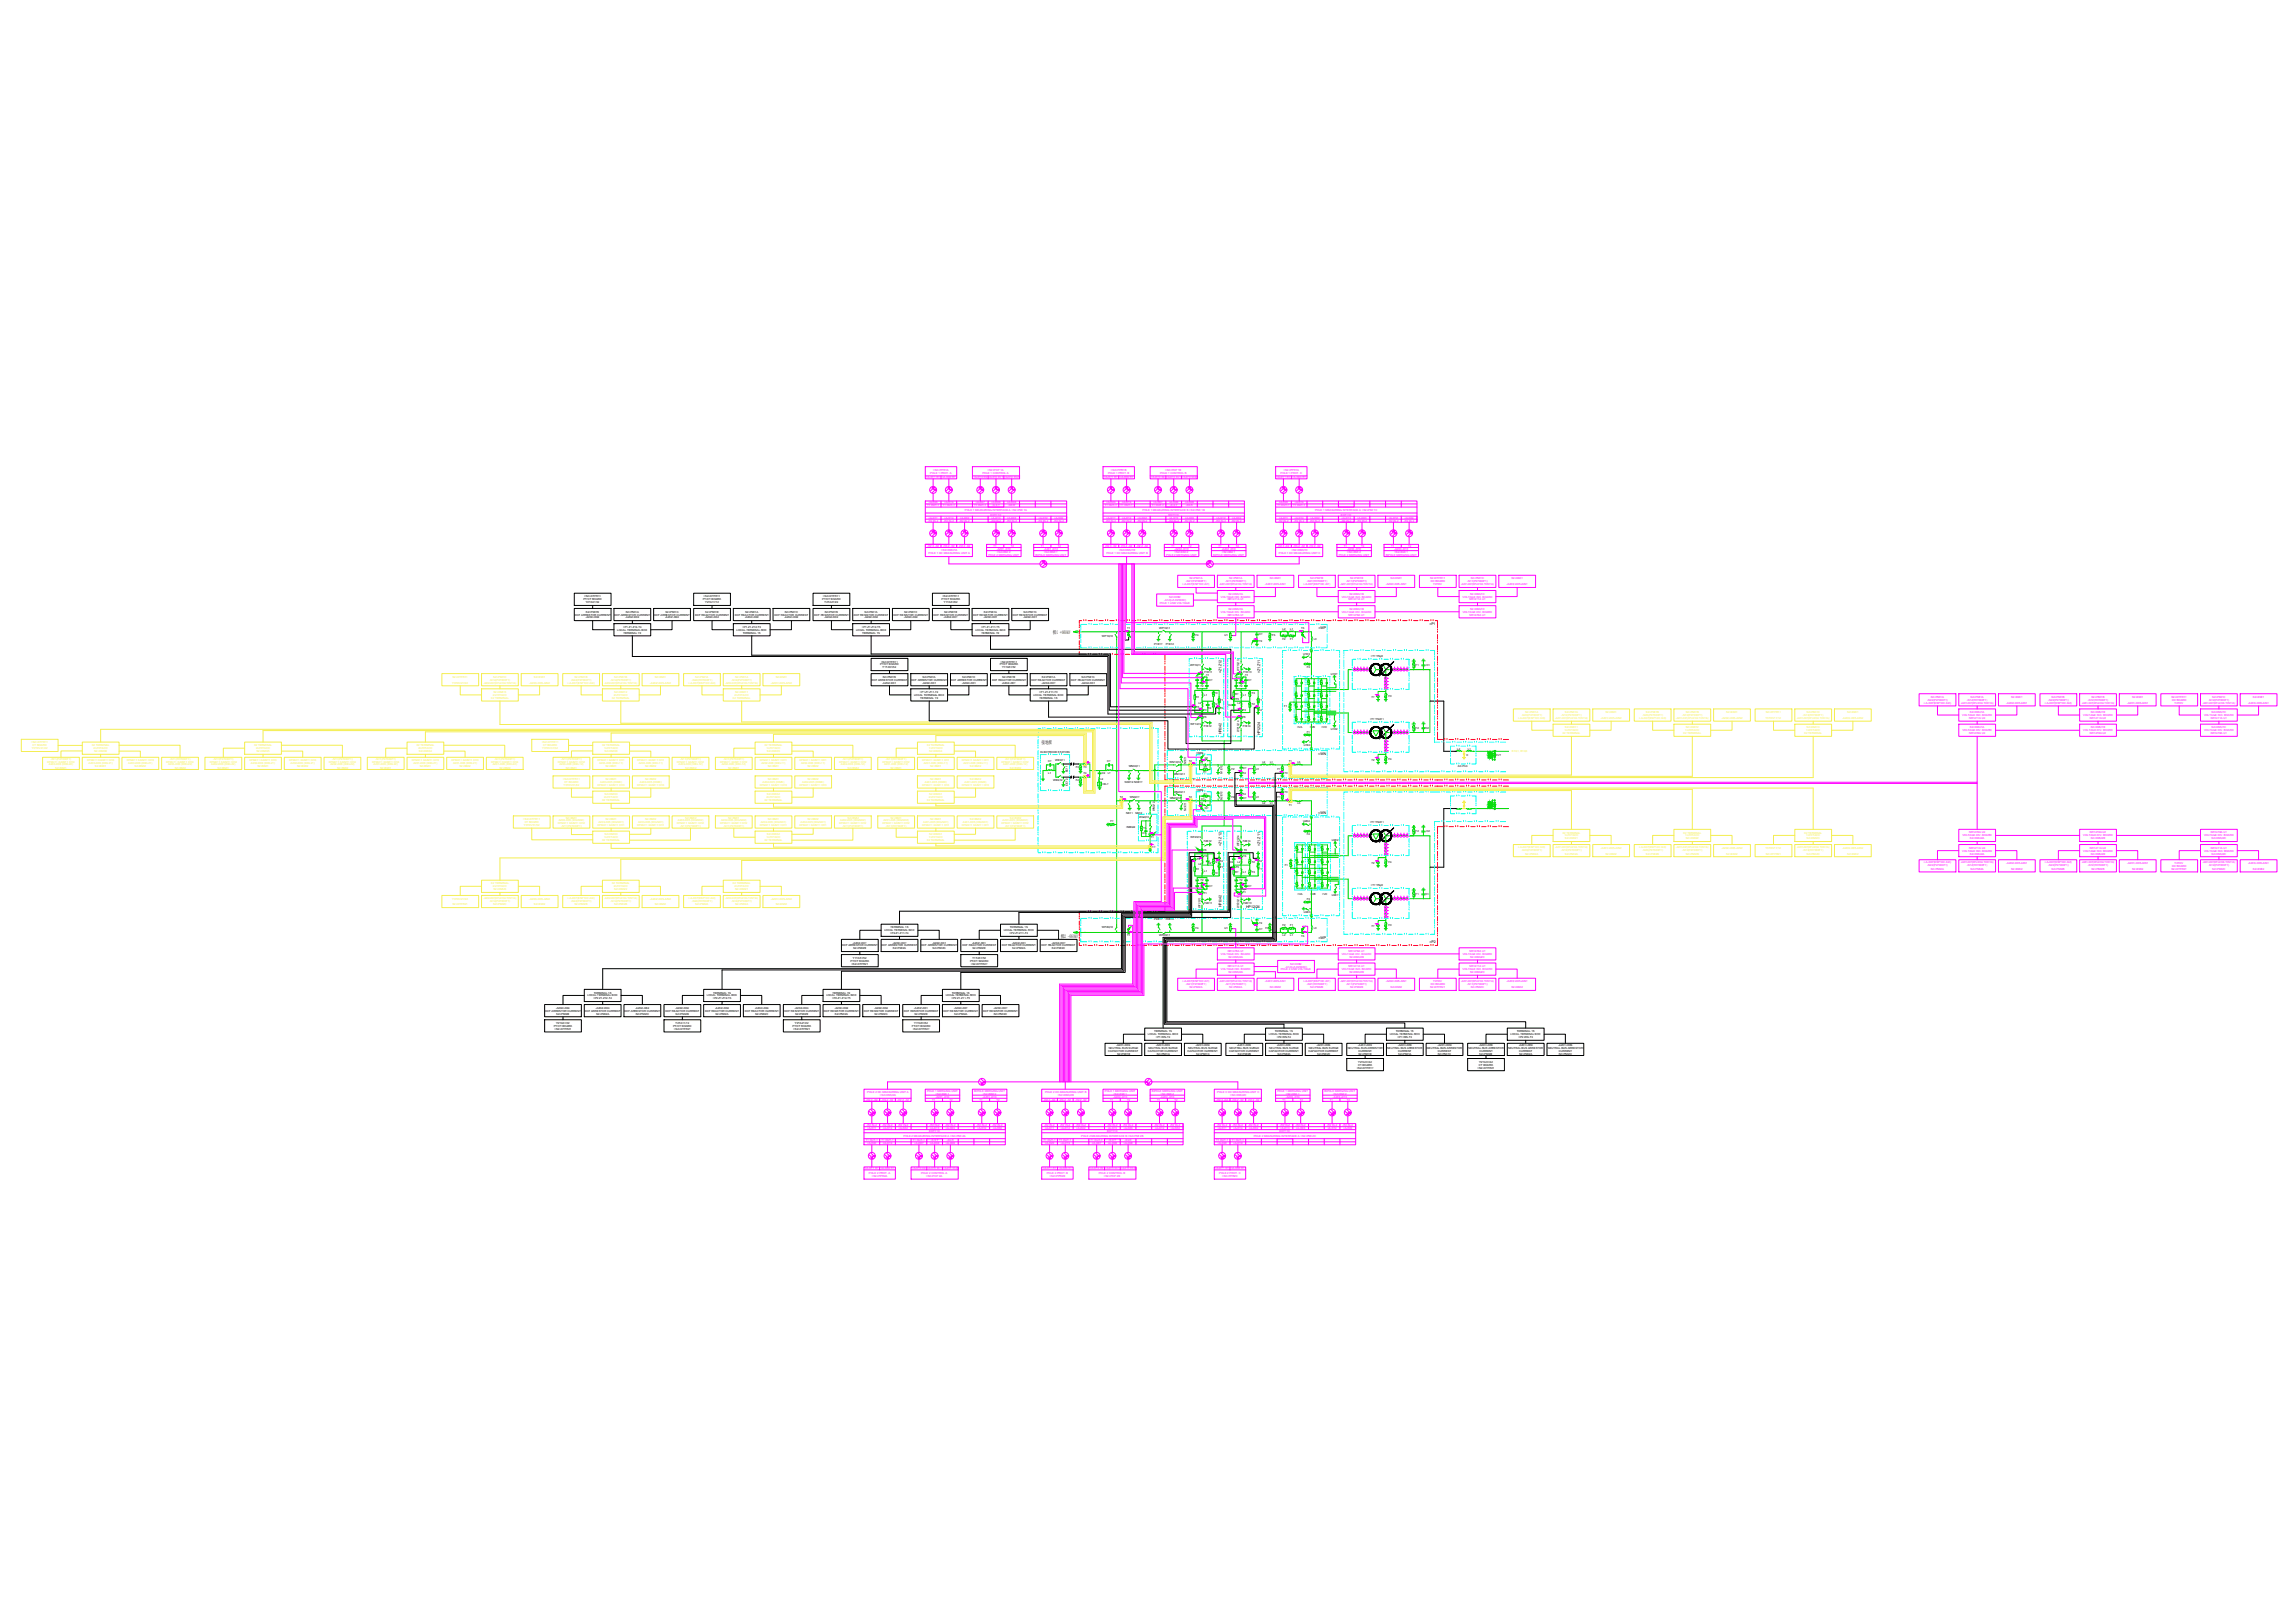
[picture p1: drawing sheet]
<svg xmlns="http://www.w3.org/2000/svg" width="1189mm" height="841mm" viewBox="0 0 1189 841" stroke-linecap="round" stroke-linejoin="round" font-family="sans-serif">
<defs><g id="words">
<g font-size="2.6">
<text x="546" y="328">极1 +660kV</text>
<text x="540" y="386">接地极</text>
<text x="550" y="486">极2 -660kV</text>
</g>
<g font-size="1.9">
<text x="741" y="324">=P1</text>
<text x="683" y="326">=WP</text>
<text x="633" y="349" transform="rotate(-90 633 349)">=Z1.Z12</text>
<text x="653" y="349" transform="rotate(-90 653 349)">=Z1.Z11</text>
<text x="633" y="381" transform="rotate(-90 633 381)">HP6/42</text>
<text x="653" y="381" transform="rotate(-90 653 381)">HP12/24</text>
<text x="683" y="391">=WN</text>
<text x="683" y="422">=WN</text>
<text x="633" y="438" transform="rotate(-90 633 438)">=Z1.Z12</text>
<text x="653" y="438" transform="rotate(-90 653 438)">=Z1.Z11</text>
<text x="633" y="470" transform="rotate(-90 633 470)">HP6/42</text>
<text x="646" y="471">HP12/24</text>
<text x="683" y="487">=WP</text>
<text x="741" y="488">=P2</text>
</g>
<g font-size="1.4" fill="#f0f">
<text x="482" y="245">POLE 1 PROT. A</text>
<text x="484" y="244">=S2+PPR1A</text>
<text x="509" y="246">POLE 1 CONTROL A</text>
<text x="512" y="244">=S2+PCP 1A</text>
<text x="574" y="245">POLE 1 PROT. B</text>
<text x="576" y="244">=S2+PPR1B</text>
<text x="601" y="246">POLE 1 CONTROL B</text>
<text x="604" y="244">=S2+PCP 1B</text>
<text x="664" y="245">POLE 1 PROT. C</text>
<text x="665" y="244">=S2+PPR1A</text>
<text x="480" y="248">+A-D11 R1</text>
<text x="488" y="248">+A-D03 R1</text>
<text x="505" y="248">+A-D10 X9 +A-D10 X3.1 +A-D10 X3.2</text>
<text x="572" y="248">+A-D11 R1</text>
<text x="580" y="248">+A-D03 R1</text>
<text x="597" y="248">+A-D10 X9 +A-D10 X3.1 +A-D10 X3.2</text>
<text x="662" y="248">+A-D11 R1</text>
<text x="670" y="248">+A-D03 R1</text>
<text x="480" y="262">T1 OUT-1</text>
<text x="481" y="261">+A-D20</text>
<text x="489" y="262">T1 OUT-1</text>
<text x="489" y="261">+A-D19</text>
<text x="505" y="262">T1 OUT-1</text>
<text x="506" y="261">+A-D07</text>
<text x="514" y="261">+A-D08</text>
<text x="514" y="262">-X.3.T</text>
<text x="522" y="261">+A-D08</text>
<text x="522" y="262">-X3.R</text>
<text x="573" y="262">T1 OUT-1</text>
<text x="573" y="261">+A-D20</text>
<text x="581" y="262">T1 OUT-1</text>
<text x="581" y="261">+A-D19</text>
<text x="597" y="262">T1 OUT-1</text>
<text x="598" y="261">+A-D07</text>
<text x="606" y="261">+A-D08</text>
<text x="606" y="262">-X.3.T</text>
<text x="614" y="261">+A-D08</text>
<text x="615" y="262">-X3.R</text>
<text x="662" y="262">T1 OUT-1</text>
<text x="663" y="261">+A-D20</text>
<text x="670" y="262">T1 OUT-1</text>
<text x="671" y="261">+A-D19</text>
<text x="481" y="269">+A-D11</text>
<text x="489" y="269">+A-D14</text>
<text x="497" y="269">+A-D02</text>
<text x="500" y="265">POLE 1 MEASURING INTERFACE A =S2+PMI 1A</text>
<text x="513" y="267">EOT11C</text>
<text x="514" y="269">+A-D13</text>
<text x="522" y="269">+A-D03</text>
<text x="538" y="269">+A-D12</text>
<text x="546" y="269">+A-D04</text>
<text x="573" y="269">+A-D11</text>
<text x="581" y="269">+A-D14</text>
<text x="590" y="269">+A-D02</text>
<text x="592" y="265">POLE 1 MEASURING INTERFACE B =S2+PMI 1B</text>
<text x="606" y="267">EOT11C</text>
<text x="606" y="269">+A-D13</text>
<text x="614" y="269">+A-D03</text>
<text x="630" y="269">+A-D12</text>
<text x="638" y="269">+A-D04</text>
<text x="663" y="269">+A-D11</text>
<text x="671" y="269">+A-D14</text>
<text x="679" y="269">+A-D02</text>
<text x="682" y="265">POLE 1 MEASURING INTERFACE A =S2+PMI 1C</text>
<text x="695" y="267">EOT11C</text>
<text x="695" y="269">+A-D13</text>
<text x="703" y="269">+A-D03</text>
<text x="720" y="269">+A-D12</text>
<text x="728" y="269">+A-D04</text>
<text x="481" y="270">-R2 IN-2</text>
<text x="489" y="270">-R2 IN-2</text>
<text x="497" y="270">-R2 IN-2</text>
<text x="513" y="270">-R2 IN-2</text>
<text x="522" y="270">-R2 IN-2</text>
<text x="538" y="270">-R2 IN-2</text>
<text x="546" y="270">-R2 IN-2</text>
<text x="573" y="270">-R2 IN-2</text>
<text x="581" y="270">-R2 IN-2</text>
<text x="589" y="270">-R2 IN-2</text>
<text x="606" y="270">-R2 IN-2</text>
<text x="614" y="270">-R2 IN-2</text>
<text x="630" y="270">-R2 IN-2</text>
<text x="638" y="270">-R2 IN-2</text>
<text x="662" y="270">-R2 IN-2</text>
<text x="671" y="270">-R2 IN-2</text>
<text x="679" y="270">-R2 IN-2</text>
<text x="695" y="270">-R2 IN-2</text>
<text x="703" y="270">-R2 IN-2</text>
<text x="719" y="270">-R2 IN-2</text>
<text x="728" y="270">-R2 IN-2</text>
<text x="481" y="283">-H2.3 -X2</text>
<text x="481" y="287">POLE 1 DC MEASURING UNIT A</text>
<text x="488" y="286">=S2+DMU1A</text>
<text x="489" y="283">-H3.2 -X2</text>
<text x="497" y="283">-H2.2 -X2</text>
<text x="515" y="283">T1</text>
<text x="517" y="285">-A201 -D10</text>
<text x="517" y="287">=S2+EMI 2</text>
<text x="524" y="283">T2</text>
<text x="539" y="283">T1</text>
<text x="541" y="285">-A201 -D10</text>
<text x="541" y="287">=S2+BMI 1</text>
<text x="548" y="283">T2</text>
<text x="573" y="283">-H2.3 -X2</text>
<text x="573" y="287">POLE 1 DC MEASURING UNIT B</text>
<text x="580" y="286">=S2+DMU1B</text>
<text x="581" y="283">-H3.2 -X2</text>
<text x="589" y="283">-H2.2 -X2</text>
<text x="607" y="283">T1</text>
<text x="609" y="285">-A202 -D10</text>
<text x="609" y="287">=S2+EMI 2</text>
<text x="616" y="283">T2</text>
<text x="631" y="283">T1</text>
<text x="633" y="285">-A202 -D10</text>
<text x="633" y="287">=S2+BMI 1</text>
<text x="640" y="283">T2</text>
<text x="662" y="283">-H2.3 -X2</text>
<text x="663" y="287">POLE 1 DC MEASURING UNIT C</text>
<text x="669" y="286">=S2+DMU1C</text>
<text x="670" y="283">-H3.2 -X2</text>
<text x="678" y="283">-H2.2 -X2</text>
<text x="696" y="283">T1</text>
<text x="698" y="285">-A203 -D10</text>
<text x="698" y="287">=S2+EMI 2</text>
<text x="705" y="283">T2</text>
<text x="721" y="283">T1</text>
<text x="723" y="285">-A203 -D10</text>
<text x="723" y="287">=S2+BMI 1</text>
<text x="730" y="283">T2</text>
<text x="512" y="288">POLE 2 MERGING UNIT</text>
<text x="537" y="288">BIPOLE MERGING UNIT</text>
<text x="604" y="288">POLE 2 MERGING UNIT</text>
<text x="629" y="288">BIPOLE MERGING UNIT</text>
<text x="694" y="288">POLE 2 MERGING UNIT</text>
<text x="718" y="288">BIPOLE MERGING UNIT</text>
<text x="613" y="303">+.A-D07(ESP10C AI1)</text>
<text x="615" y="302">-N21(P27000F1)</text>
<text x="616" y="300">S2+PMI1A</text>
<text x="632" y="303">-A201-D07(DFU410A TCN11A)</text>
<text x="635" y="302">-N11(P27000F1)</text>
<text x="637" y="300">S2+PMI1A</text>
<text x="656" y="303">-A201/-D05-AIN1</text>
<text x="658" y="300">S2+EMI1</text>
<text x="675" y="303">+.A-D07(ESP10C AI1)</text>
<text x="677" y="302">-N21(P27000F1)</text>
<text x="679" y="300">S2+PMI1B</text>
<text x="695" y="303">-A201-D07(DFU410A TCN11A)</text>
<text x="698" y="302">-N11(P27000F1)</text>
<text x="700" y="300">S2+PMI1B</text>
<text x="718" y="303">-A202/-D05-AIN1</text>
<text x="721" y="300">S2+EMI1</text>
<text x="741" y="300">S2+DTFR11</text>
<text x="741" y="302">DC BOARD</text>
<text x="743" y="303">Y4TDV</text>
<text x="757" y="303">-A201-D07(DFU410A TCN11A)</text>
<text x="760" y="302">-N11(P27000F1)</text>
<text x="762" y="300">S2+PMI1C</text>
<text x="781" y="303">-A203/-D05-AIN1</text>
<text x="783" y="300">S2+EMI1</text>
<text x="603" y="311">-A12(LZ-DZ300C)</text>
<text x="606" y="310">S2+OHM</text>
<text x="633" y="310">VOLTAGE ISO. BOARD</text>
<text x="636" y="311">NR1411A U1</text>
<text x="637" y="308">S2+DMU1A</text>
<text x="695" y="310">VOLTAGE ISO. BOARD</text>
<text x="699" y="311">NR1411A U1</text>
<text x="699" y="308">S2+DMU1B</text>
<text x="758" y="310">VOLTAGE ISO. BOARD</text>
<text x="762" y="311">NR1411A U1</text>
<text x="762" y="308">S2+DMU1C</text>
<text x="601" y="313">POLE 1 LINE VOLTAGE</text>
<text x="633" y="318">VOLTAGE DIV. BOARD</text>
<text x="637" y="316">S2+DMU1A</text>
<text x="695" y="318">VOLTAGE DIV. BOARD</text>
<text x="699" y="316">S2+DMU1B</text>
<text x="758" y="318">VOLTAGE DIV. BOARD</text>
<text x="762" y="316">S2+DMU1C</text>
<text x="636" y="319">NR1478A U1</text>
<text x="699" y="319">NR1478A U1</text>
<text x="762" y="319">NR1478A U1</text>
<text x="997" y="365">+.A-D07(ESP10C AI2)</text>
<text x="999" y="363">-N22(P27000F1)</text>
<text x="1001" y="362">S2+PMI1A</text>
<text x="1016" y="365">-A201-D07(DFU410A TCN11A)</text>
<text x="1019" y="363">-N12(P27000F1)</text>
<text x="1021" y="362">S2+PMI1A</text>
<text x="1040" y="365">-A202/-D05-AIN1</text>
<text x="1042" y="362">S2+EMI1</text>
<text x="1060" y="365">+.A-D07(ESP10C AI2)</text>
<text x="1062" y="363">-N22(P27000F1)</text>
<text x="1063" y="362">S2+PMI1B</text>
<text x="1079" y="365">-A201-D07(DFU410A TCN11A)</text>
<text x="1082" y="363">-N12(P27000F1)</text>
<text x="1084" y="362">S2+PMI1B</text>
<text x="1102" y="365">-A201/-D05-AIN1</text>
<text x="1105" y="362">S2+EMI1</text>
<text x="1125" y="362">S2+DTFR11</text>
<text x="1126" y="363">DC BOARD</text>
<text x="1127" y="365">Y4TDV</text>
<text x="1141" y="365">-A201-D07(DFU410A TCN11A)</text>
<text x="1145" y="363">-N12(P27000F1)</text>
<text x="1146" y="362">S2+PMI1C</text>
<text x="1165" y="365">-A203/-D05-AIN1</text>
<text x="1168" y="362">S2+EMI1</text>
<text x="1017" y="371">VOLTAGE ISO. BOARD</text>
<text x="1021" y="370">S2+DMU1A</text>
<text x="1080" y="371">VOLTAGE ISO. BOARD</text>
<text x="1084" y="370">S2+DMU1B</text>
<text x="1142" y="371">VOLTAGE ISO. BOARD</text>
<text x="1146" y="370">S2+DMU1C</text>
<text x="1020" y="373">NR1411A U2</text>
<text x="1021" y="377">S2+DMU1A</text>
<text x="1083" y="373">NR1411A U2</text>
<text x="1084" y="377">S2+DMU1B</text>
<text x="1146" y="373">NR1411A U1</text>
<text x="1146" y="377">S2+DMU1C</text>
<text x="1017" y="379">VOLTAGE DIV. BOARD</text>
<text x="1020" y="380">NR1478A U2</text>
<text x="1080" y="379">VOLTAGE DIV. BOARD</text>
<text x="1083" y="380">NR1478A U2</text>
<text x="1142" y="379">VOLTAGE DIV. BOARD</text>
<text x="1146" y="380">NR1478A U1</text>
<text x="1020" y="432">NR1478A U2</text>
<text x="1083" y="432">NR1478A U2</text>
<text x="1146" y="432">NR1478A U1</text>
<text x="1017" y="433">VOLTAGE DIV. BOARD</text>
<text x="1021" y="435">S2+DMU2A</text>
<text x="1080" y="433">VOLTAGE DIV. BOARD</text>
<text x="1084" y="435">S2+DMU2B</text>
<text x="1142" y="433">VOLTAGE DIV. BOARD</text>
<text x="1146" y="435">S2+DMU2C</text>
<text x="1017" y="441">VOLTAGE ISO. BOARD</text>
<text x="1020" y="440">NR1411A U2</text>
<text x="1021" y="443">S2+DMU2A</text>
<text x="1080" y="441">VOLTAGE ISO. BOARD</text>
<text x="1083" y="440">NR1411A U2</text>
<text x="1084" y="443">S2+DMU2B</text>
<text x="1142" y="441">VOLTAGE ISO. BOARD</text>
<text x="1146" y="440">NR1411A U1</text>
<text x="1146" y="443">S2+DMU2C</text>
<text x="997" y="447">+.A-D07(ESP10C AI2)</text>
<text x="999" y="449">-N22(P27000F1)</text>
<text x="1016" y="447">-A201-D07(DFU410A TCN11A)</text>
<text x="1019" y="449">-N12(P27000F1)</text>
<text x="1040" y="448">-A202/-D05-AIN1</text>
<text x="1060" y="447">+.A-D07(ESP10C AI2)</text>
<text x="1062" y="449">-N22(P27000F1)</text>
<text x="1079" y="447">-A201-D07(DFU410A TCN11A)</text>
<text x="1082" y="449">-N12(P27000F1)</text>
<text x="1102" y="448">-A201/-D05-AIN1</text>
<text x="1126" y="449">DC BOARD</text>
<text x="1127" y="448">Y4TDV</text>
<text x="1141" y="447">-A201-D07(DFU410A TCN11A)</text>
<text x="1145" y="449">-N12(P27000F1)</text>
<text x="1165" y="448">-A203/-D05-AIN1</text>
<text x="1001" y="451">S2+PMI2A</text>
<text x="1021" y="451">S2+PMI2A</text>
<text x="1042" y="451">S2+EMI2</text>
<text x="1063" y="451">S2+PMI2B</text>
<text x="1084" y="451">S2+PMI2B</text>
<text x="1105" y="451">S2+EMI2</text>
<text x="1125" y="451">S2+DTFR21</text>
<text x="1146" y="451">S2+PMI2C</text>
<text x="1168" y="451">S2+EMI2</text>
<text x="633" y="495">VOLTAGE DIV. BOARD</text>
<text x="636" y="493">NR1478A U1</text>
<text x="637" y="496">S2+DMU2A</text>
<text x="695" y="495">VOLTAGE DIV. BOARD</text>
<text x="699" y="493">NR1478A U1</text>
<text x="699" y="496">S2+DMU2B</text>
<text x="758" y="495">VOLTAGE DIV. BOARD</text>
<text x="762" y="493">NR1478A U1</text>
<text x="762" y="496">S2+DMU2C</text>
<text x="633" y="503">VOLTAGE ISO. BOARD</text>
<text x="636" y="501">NR1411A U1</text>
<text x="664" y="503">POLE 2 LINE VOLTAGE</text>
<text x="666" y="501">-A12(LZ-DZ300C)</text>
<text x="669" y="500">S2+OHM</text>
<text x="695" y="503">VOLTAGE ISO. BOARD</text>
<text x="699" y="501">NR1411A U1</text>
<text x="758" y="503">VOLTAGE ISO. BOARD</text>
<text x="762" y="501">NR1411A U1</text>
<text x="613" y="509">+.A-D07(ESP10C AI1)</text>
<text x="632" y="509">-A201-D07(DFU410A TCN11A)</text>
<text x="637" y="504">S2+DMU2A</text>
<text x="656" y="509">-A201/-D05-AIN1</text>
<text x="675" y="509">+.A-D07(ESP10C AI1)</text>
<text x="695" y="509">-A201-D07(DFU410A TCN11A)</text>
<text x="699" y="504">S2+DMU2B</text>
<text x="718" y="509">-A202/-D05-AIN1</text>
<text x="743" y="509">Y4TDV</text>
<text x="757" y="509">-A201-D07(DFU410A TCN11A)</text>
<text x="762" y="504">S2+DMU2C</text>
<text x="781" y="509">-A203/-D05-AIN1</text>
<text x="615" y="510">-N21(P27000F1)</text>
<text x="616" y="512">S2+PMI2A</text>
<text x="635" y="510">-N11(P27000F1)</text>
<text x="637" y="512">S2+PMI2A</text>
<text x="658" y="512">S2+EMI2</text>
<text x="677" y="510">-N21(P27000F1)</text>
<text x="679" y="512">S2+PMI2B</text>
<text x="698" y="510">-N11(P27000F1)</text>
<text x="700" y="512">S2+PMI2B</text>
<text x="721" y="512">S2+EMI2</text>
<text x="741" y="512">S2+DTFR21</text>
<text x="741" y="511">DC BOARD</text>
<text x="760" y="510">-N11(P27000F1)</text>
<text x="762" y="512">S2+PMI2C</text>
<text x="783" y="512">S2+EMI2</text>
<text x="449" y="567">POLE 2 DC MEASURING UNIT A</text>
<text x="456" y="568">=S2+DMU2A</text>
<text x="480" y="566">POLE 1 MERGING UNIT</text>
<text x="485" y="569">-A201 -D10</text>
<text x="485" y="567">=S2+EMI 1</text>
<text x="505" y="566">BIPOLE MERGING UNIT</text>
<text x="509" y="569">-A201 -D10</text>
<text x="509" y="567">=S2+BMI 2</text>
<text x="542" y="567">POLE 2 DC MEASURING UNIT B</text>
<text x="548" y="568">=S2+DMU2B</text>
<text x="573" y="566">POLE 1 MERGING UNIT</text>
<text x="577" y="569">-A202 -D10</text>
<text x="577" y="567">=S2+EMI 1</text>
<text x="597" y="566">BIPOLE MERGING UNIT</text>
<text x="601" y="569">-A202 -D10</text>
<text x="601" y="567">=S2+BMI 2</text>
<text x="631" y="567">POLE C DC MEASURING UNIT C</text>
<text x="638" y="568">=S2+DMU2C</text>
<text x="662" y="566">POLE 1 MERGING UNIT</text>
<text x="666" y="569">-A203 -D10</text>
<text x="666" y="567">=S2+EMI 1</text>
<text x="686" y="566">BIPOLE MERGING UNIT</text>
<text x="691" y="569">-A203 -D10</text>
<text x="691" y="567">=S2+BMI 2</text>
<text x="449" y="570">-H2.3 -X2</text>
<text x="457" y="570">-H3.2 -X2</text>
<text x="465" y="570">-H2.2 -X2</text>
<text x="483" y="570">T1</text>
<text x="492" y="570">T2</text>
<text x="508" y="570">T1</text>
<text x="517" y="570">T2</text>
<text x="541" y="570">-H2.3 -X2</text>
<text x="549" y="570">-H3.2 -X2</text>
<text x="557" y="570">-H2.2 -X2</text>
<text x="575" y="570">T1</text>
<text x="584" y="570">T2</text>
<text x="600" y="570">T1</text>
<text x="609" y="570">T2</text>
<text x="630" y="570">-H2.3 -X2</text>
<text x="638" y="570">-H3.2 -X2</text>
<text x="647" y="570">-H2.2 -X2</text>
<text x="665" y="570">T1</text>
<text x="674" y="570">T2</text>
<text x="689" y="570">T1</text>
<text x="698" y="570">T2</text>
<text x="449" y="584">-R2 IN-2</text>
<text x="449" y="585">+A-D11</text>
<text x="457" y="584">-R2 IN-2</text>
<text x="458" y="585">+A-D14</text>
<text x="465" y="584">-R2 IN-2</text>
<text x="466" y="585">+A-D02</text>
<text x="482" y="587">EOT11C</text>
<text x="482" y="584">-R2 IN-2</text>
<text x="482" y="585">+A-D13</text>
<text x="490" y="584">-R2 IN-2</text>
<text x="490" y="585">+A-D03</text>
<text x="506" y="584">-R2 IN-2</text>
<text x="506" y="585">+A-D12</text>
<text x="514" y="584">-R2 IN-2</text>
<text x="515" y="585">+A-D04</text>
<text x="541" y="584">-R2 IN-2</text>
<text x="541" y="585">+A-D11</text>
<text x="549" y="584">-R2 IN-2</text>
<text x="550" y="585">+A-D14</text>
<text x="558" y="584">-R2 IN-2</text>
<text x="558" y="585">+A-D02</text>
<text x="574" y="587">EOT11C</text>
<text x="574" y="584">-R2 IN-2</text>
<text x="574" y="585">+A-D13</text>
<text x="582" y="584">-R2 IN-2</text>
<text x="582" y="585">+A-D03</text>
<text x="598" y="584">-R2 IN-2</text>
<text x="598" y="585">+A-D12</text>
<text x="606" y="584">-R2 IN-2</text>
<text x="607" y="585">+A-D04</text>
<text x="631" y="584">-R2 IN-2</text>
<text x="631" y="585">+A-D11</text>
<text x="639" y="584">-R2 IN-2</text>
<text x="639" y="585">+A-D14</text>
<text x="647" y="584">-R2 IN-2</text>
<text x="647" y="585">+A-D02</text>
<text x="663" y="587">EOT11C</text>
<text x="663" y="584">-R2 IN-2</text>
<text x="663" y="585">+A-D13</text>
<text x="671" y="584">-R2 IN-2</text>
<text x="672" y="585">+A-D03</text>
<text x="688" y="584">-R2 IN-2</text>
<text x="688" y="585">+A-D12</text>
<text x="696" y="584">-R2 IN-2</text>
<text x="696" y="585">+A-D04</text>
<text x="449" y="591">T1 OUT-1</text>
<text x="449" y="593">+A-D20</text>
<text x="457" y="591">T1 OUT-1</text>
<text x="458" y="593">+A-D19</text>
<text x="468" y="589">POLE 2 MEASURING INTERFACE A =S2+PMI 2A</text>
<text x="473" y="591">T1 OUT-1</text>
<text x="474" y="593">+A-D07</text>
<text x="482" y="593">+A-D08</text>
<text x="482" y="591">-X.3.T</text>
<text x="490" y="593">+A-D08</text>
<text x="491" y="591">-X3.R</text>
<text x="541" y="591">T1 OUT-1</text>
<text x="541" y="593">+A-D20</text>
<text x="549" y="591">T1 OUT-1</text>
<text x="550" y="593">+A-D19</text>
<text x="560" y="589">POLE 2 MEASURING INTERFACE B =S2+PMI 2B</text>
<text x="565" y="591">T1 OUT-1</text>
<text x="566" y="593">+A-D07</text>
<text x="574" y="593">+A-D08</text>
<text x="575" y="591">-X.3.T</text>
<text x="582" y="593">+A-D08</text>
<text x="583" y="591">-X3.R</text>
<text x="630" y="591">T1 OUT-1</text>
<text x="631" y="593">+A-D20</text>
<text x="638" y="591">T1 OUT-1</text>
<text x="639" y="593">+A-D19</text>
<text x="650" y="589">POLE 2 MEASURING INTERFACE A =S2+PMI 2C</text>
<text x="456" y="606">+A-D03 R1</text>
<text x="473" y="606">+A-D10 X9 +A-D10 X3.1 +A-D10 X3.2</text>
<text x="549" y="606">+A-D03 R1</text>
<text x="565" y="606">+A-D10 X9 +A-D10 X3.1 +A-D10 X3.2</text>
<text x="638" y="606">+A-D03 R1</text>
<text x="448" y="606">+A-D11 R1</text>
<text x="450" y="608">POLE 2 PROT. A</text>
<text x="452" y="610">=S2+PPR2A</text>
<text x="477" y="608">POLE 2 CONTROL A</text>
<text x="480" y="610">=S2+PCP 2A</text>
<text x="540" y="606">+A-D11 R1</text>
<text x="542" y="608">POLE 2 PROT. B</text>
<text x="544" y="610">=S2+PPR2B</text>
<text x="569" y="608">POLE 2 CONTROL B</text>
<text x="572" y="610">=S2+PCP 2B</text>
<text x="630" y="606">+A-D11 R1</text>
<text x="632" y="608">POLE 2 PROT. C</text>
<text x="633" y="610">=S2+PPR2C</text>
</g>
<g font-size="1.4">
<text x="302" y="311">PT/CT BOARD</text>
<text x="303" y="310">=S2+DTFR11</text>
<text x="364" y="311">PT/CT BOARD</text>
<text x="365" y="310">=S2+DTFR11</text>
<text x="426" y="311">PT/CT BOARD</text>
<text x="427" y="310">=S2+DTFR11</text>
<text x="488" y="311">PT/CT BOARD</text>
<text x="488" y="310">=S2+DTFR11</text>
<text x="304" y="313">Y2TA31/32</text>
<text x="304" y="317">S2+PMI1B</text>
<text x="324" y="317">S2+PMI1A</text>
<text x="345" y="317">S2+PMI1C</text>
<text x="365" y="313">Y2TA11/12</text>
<text x="366" y="317">S2+PMI1B</text>
<text x="386" y="317">S2+PMI1A</text>
<text x="407" y="317">S2+PMI1C</text>
<text x="427" y="313">Y2TA21/22</text>
<text x="427" y="317">S2+PMI1B</text>
<text x="448" y="317">S2+PMI1A</text>
<text x="469" y="317">S2+PMI1C</text>
<text x="489" y="313">Y1TA61/62</text>
<text x="489" y="317">S2+PMI1B</text>
<text x="510" y="317">S2+PMI1A</text>
<text x="530" y="317">S2+PMI1C</text>
<text x="298" y="319">DCF ARRESTOR CURRENT</text>
<text x="303" y="320">-A202/-D04</text>
<text x="318" y="319">DCF ARRESTOR CURRENT</text>
<text x="324" y="320">-A202/-D04</text>
<text x="339" y="319">DCF ARRESTOR CURRENT</text>
<text x="345" y="320">-A202/-D04</text>
<text x="360" y="319">DCF REACTOR CURRENT</text>
<text x="365" y="320">-A202/-D04</text>
<text x="381" y="319">DCF REACTOR CURRENT</text>
<text x="386" y="320">-A202/-D04</text>
<text x="401" y="319">DCF REACTOR CURRENT</text>
<text x="407" y="320">-A202/-D04</text>
<text x="422" y="319">DCF RESISTOR CURRENT</text>
<text x="427" y="320">-A202/-D04</text>
<text x="442" y="319">DCF RESISTOR CURRENT</text>
<text x="448" y="320">-A202/-D04</text>
<text x="463" y="319">DCF RESISTOR CURRENT</text>
<text x="468" y="320">-A202/-D04</text>
<text x="484" y="319">DCF RESISTOR CURRENT</text>
<text x="489" y="320">-A202/-D01</text>
<text x="504" y="319">DCF RESISTOR CURRENT</text>
<text x="510" y="320">-A202/-D01</text>
<text x="525" y="319">DCF RESISTOR CURRENT</text>
<text x="530" y="320">-A202/-D01</text>
<text x="320" y="327">LOCAL TERMINAL BOX</text>
<text x="323" y="325">=P1.Z1.Z12-T4</text>
<text x="323" y="328">TERMINAL 1S</text>
<text x="382" y="327">LOCAL TERMINAL BOX</text>
<text x="385" y="325">=P1.Z1.Z12-T3</text>
<text x="385" y="328">TERMINAL 1S</text>
<text x="444" y="327">LOCAL TERMINAL BOX</text>
<text x="447" y="325">=P1.Z1.Z12-T5</text>
<text x="447" y="328">TERMINAL 1S</text>
<text x="506" y="327">LOCAL TERMINAL BOX</text>
<text x="509" y="325">=P1.Z1.Z11-T5</text>
<text x="509" y="328">TERMINAL 1S</text>
<text x="584" y="326">T1</text>
<text x="601" y="326">WP1Q11</text>
<text x="620" y="330">F4</text>
<text x="635" y="330">U1</text>
<text x="652" y="329">C1</text>
<text x="659" y="330">F3</text>
<text x="665" y="326">L2</text>
<text x="669" y="326">L1</text>
<text x="674" y="326">T3</text>
<text x="571" y="330">WP1Q10</text>
<text x="598" y="334">P1E11</text>
<text x="604" y="334">P1E12</text>
<text x="653" y="333">T2</text>
<text x="665" y="332">F2</text>
<text x="669" y="332">F1</text>
<text x="681" y="332">L3</text>
<text x="675" y="339">U1E3</text>
<text x="710" y="340">=T1 YNy0</text>
<text x="456" y="345">PT/CT BOARD</text>
<text x="457" y="343">=S2+DTFR11</text>
<text x="457" y="346">Y1TA51/52</text>
<text x="518" y="345">PT/CT BOARD</text>
<text x="518" y="343">=S2+DTFR11</text>
<text x="519" y="346">Y1TA51/52</text>
<text x="617" y="345">WF1Q11</text>
<text x="642" y="347" transform="rotate(-90 642 347)">WF1Q13</text>
<text x="677" y="346">F3</text>
<text x="734" y="345">F1</text>
<text x="739" y="345">C1</text>
<text x="452" y="353">DCF ARRESTOR CURRENT</text>
<text x="457" y="351">S2+PMI1B</text>
<text x="472" y="353">DCF ARRESTOR CURRENT</text>
<text x="478" y="351">S2+PMI1A</text>
<text x="493" y="353">DCF ARRESTOR CURRENT</text>
<text x="499" y="351">S2+PMI1C</text>
<text x="514" y="353">DCF REACTOR CURRENT</text>
<text x="519" y="351">S2+PMI1B</text>
<text x="535" y="353">DCF REACTOR CURRENT</text>
<text x="540" y="351">S2+PMI1A</text>
<text x="555" y="353">DCF REACTOR CURRENT</text>
<text x="561" y="351">S2+PMI1C</text>
<text x="624" y="349">F1E11</text>
<text x="625" y="350">T1</text>
<text x="627" y="353">C1</text>
<text x="644" y="349">F1E13</text>
<text x="645" y="350">T1</text>
<text x="647" y="353">C1</text>
<text x="690" y="350">U1E1</text>
<text x="457" y="354">-A202/-D01</text>
<text x="477" y="359">=P1.Z1.Z11-T4</text>
<text x="478" y="354">-A202/-D01</text>
<text x="498" y="354">-A202/-D01</text>
<text x="519" y="354">-A202/-D01</text>
<text x="539" y="359">=P1.Z1.Z11-T3</text>
<text x="540" y="354">-A202/-D01</text>
<text x="560" y="354">-A202/-D01</text>
<text x="622" y="356">T2</text>
<text x="629" y="360">F3</text>
<text x="642" y="356">T2</text>
<text x="649" y="360">F3</text>
<text x="474" y="361">LOCAL TERMINAL BOX</text>
<text x="477" y="362">TERMINAL 1S</text>
<text x="536" y="361">LOCAL TERMINAL BOX</text>
<text x="539" y="362">TERMINAL 1S</text>
<text x="620" y="362">R1</text>
<text x="621" y="365">L2</text>
<text x="624" y="361">L1</text>
<text x="629" y="365">F2</text>
<text x="632" y="363">F1</text>
<text x="637" y="366">C2</text>
<text x="640" y="360">R1</text>
<text x="640" y="363">T5</text>
<text x="641" y="365">L2</text>
<text x="644" y="361">L1</text>
<text x="649" y="365">F2</text>
<text x="653" y="363">F1</text>
<text x="711" y="362">T1</text>
<text x="720" y="361">F3</text>
<text x="620" y="367">T5</text>
<text x="624" y="368">T3</text>
<text x="626" y="367">C2</text>
<text x="633" y="367">T4</text>
<text x="644" y="368">T3</text>
<text x="652" y="369">T4</text>
<text x="665" y="366">F1</text>
<text x="617" y="376">WF1Q12</text>
<text x="624" y="372">T6</text>
<text x="624" y="377">F1E12</text>
<text x="644" y="372">T6</text>
<text x="644" y="377">F1E14</text>
<text x="672" y="377">=VA</text>
<text x="679" y="377">=VB</text>
<text x="685" y="377">=VC</text>
<text x="710" y="373">=T1 YNd11</text>
<text x="734" y="378">F2</text>
<text x="739" y="378">C2</text>
<text x="642" y="379" transform="rotate(-90 642 379)">WF1Q14</text>
<text x="677" y="380">F1</text>
<text x="690" y="378">U1E2</text>
<text x="676" y="387">U1E4</text>
<text x="755" y="388">L2</text>
<text x="761" y="388">L1</text>
<text x="539" y="390">ELECTRODE STATION</text>
<text x="543" y="395">C1</text>
<text x="547" y="394">WEQ11</text>
<text x="574" y="395">C1</text>
<text x="606" y="396">WN1Q12</text>
<text x="616" y="395">T2</text>
<text x="620" y="391">=NBS</text>
<text x="624" y="393">Q1</text>
<text x="654" y="395">L2</text>
<text x="658" y="395">L1</text>
<text x="668" y="395">T1</text>
<text x="672" y="395">L3</text>
<text x="711" y="394">T2</text>
<text x="720" y="394">F4</text>
<text x="760" y="391">C</text>
<text x="775" y="392">CVT</text>
<text x="543" y="401">L1</text>
<text x="553" y="400" transform="rotate(-90 553 400)">EE11</text>
<text x="558" y="398">F3</text>
<text x="561" y="398">T3</text>
<text x="561" y="401">T4</text>
<text x="571" y="401">C2</text>
<text x="574" y="401">L1</text>
<text x="585" y="398">WN3Q11</text>
<text x="608" y="401">WN1Q11</text>
<text x="615" y="396" transform="rotate(-90 615 396)">N1E11</text>
<text x="622" y="396">T1</text>
<text x="624" y="401">F1</text>
<text x="624" y="398">C1</text>
<text x="634" y="401" transform="rotate(-90 634 401)">N1E12</text>
<text x="638" y="399">F2</text>
<text x="644" y="401">T4</text>
<text x="644" y="399">C1</text>
<text x="651" y="399">U1</text>
<text x="662" y="399">F1</text>
<text x="666" y="401">T3</text>
<text x="756" y="398">AC PLC</text>
<text x="546" y="405">WEQ12</text>
<text x="553" y="407" transform="rotate(-90 553 407)">EE12</text>
<text x="558" y="405">F4</text>
<text x="570" y="404">L2</text>
<text x="571" y="407">=EL1</text>
<text x="583" y="406">N3E12 N3E11</text>
<text x="580" y="413">T2</text>
<text x="586" y="413">WNQ11</text>
<text x="606" y="414">WN2Q12</text>
<text x="608" y="411">WN2Q11</text>
<text x="616" y="413">T2</text>
<text x="620" y="410">=NBS</text>
<text x="624" y="412">F1</text>
<text x="638" y="414">F2</text>
<text x="644" y="412">T4</text>
<text x="644" y="414">C1</text>
<text x="651" y="414">U1</text>
<text x="662" y="414">F1</text>
<text x="666" y="411">T3</text>
<text x="622" y="416">T1</text>
<text x="623" y="415">C1</text>
<text x="624" y="419">Q1</text>
<text x="634" y="414" transform="rotate(-90 634 414)">N2E12</text>
<text x="654" y="417">L2</text>
<text x="658" y="417">L1</text>
<text x="668" y="417">T1</text>
<text x="672" y="417">L3</text>
<text x="575" y="426">F1</text>
<text x="584" y="422">NE11</text>
<text x="588" y="422">NE12</text>
<text x="590" y="424">WGQ10</text>
<text x="599" y="420" transform="rotate(-90 599 420)">WNQ12</text>
<text x="615" y="420" transform="rotate(-90 615 420)">N2E11</text>
<text x="675" y="426">U2E4</text>
<text x="584" y="429">=NBGS</text>
<text x="592" y="429">F1</text>
<text x="710" y="427">=T1 YNd11</text>
<text x="734" y="431">F2</text>
<text x="739" y="431">C2</text>
<text x="592" y="432">C1</text>
<text x="596" y="434">T1</text>
<text x="617" y="434">WF2Q12</text>
<text x="624" y="436">F2E12</text>
<text x="644" y="436">F2E14</text>
<text x="677" y="433">F4</text>
<text x="690" y="436">U2E2</text>
<text x="597" y="439">T1</text>
<text x="624" y="441">T6</text>
<text x="642" y="439" transform="rotate(-90 642 439)">WF2Q14</text>
<text x="645" y="441">T6</text>
<text x="620" y="446">T5</text>
<text x="621" y="448">L2</text>
<text x="624" y="444">T3</text>
<text x="626" y="448">C2</text>
<text x="629" y="447">F2</text>
<text x="632" y="447">T4</text>
<text x="632" y="450">F1</text>
<text x="637" y="447">C2</text>
<text x="640" y="450">T5</text>
<text x="641" y="447">L2</text>
<text x="644" y="444">T3</text>
<text x="649" y="447">F2</text>
<text x="652" y="447">T4</text>
<text x="666" y="449">F1</text>
<text x="711" y="448">T2</text>
<text x="720" y="447">F4</text>
<text x="620" y="451">R1</text>
<text x="624" y="452">L1</text>
<text x="629" y="453">F3</text>
<text x="640" y="452">R1</text>
<text x="644" y="452">L1</text>
<text x="649" y="452">F3</text>
<text x="652" y="451">F1</text>
<text x="622" y="457">T2</text>
<text x="627" y="460">C1</text>
<text x="642" y="457">T2</text>
<text x="647" y="460">C1</text>
<text x="710" y="459">=T1 YNy0</text>
<text x="624" y="463">T1</text>
<text x="644" y="463">T1</text>
<text x="672" y="464">=VA</text>
<text x="677" y="467">F3</text>
<text x="679" y="464">=VB</text>
<text x="685" y="464">=VC</text>
<text x="690" y="464">U2E1</text>
<text x="734" y="464">F1</text>
<text x="739" y="464">C1</text>
<text x="622" y="471" transform="rotate(-90 622 471)">WF2Q11</text>
<text x="624" y="468">F2E11</text>
<text x="642" y="470" transform="rotate(-90 642 470)">WF2Q13</text>
<text x="644" y="468">F2E13</text>
<text x="676" y="473">U2E3</text>
<text x="598" y="477">P2E11</text>
<text x="604" y="477">P2E12</text>
<text x="653" y="479">T2</text>
<text x="665" y="480">F2</text>
<text x="669" y="480">F1</text>
<text x="720" y="480">F3</text>
<text x="458" y="483">LOCAL TERMINAL BOX</text>
<text x="461" y="484">=P2.Z1.Z11-T4</text>
<text x="462" y="481">TERMINAL 1S</text>
<text x="520" y="483">LOCAL TERMINAL BOX</text>
<text x="523" y="484">=P2.Z1.Z11-T3</text>
<text x="523" y="481">TERMINAL 1S</text>
<text x="571" y="481">WP2Q10</text>
<text x="584" y="485">T1</text>
<text x="601" y="485">WP2Q11</text>
<text x="620" y="482">F4</text>
<text x="635" y="482">U1</text>
<text x="652" y="482">C1</text>
<text x="656" y="482">F3</text>
<text x="665" y="485">L2</text>
<text x="669" y="485">L1</text>
<text x="674" y="485">T3</text>
<text x="681" y="481">L3</text>
<text x="711" y="480">T1</text>
<text x="436" y="490">DCF ARRESTOR CURRENT</text>
<text x="442" y="489">-A202/-D01</text>
<text x="442" y="492">S2+PMI2B</text>
<text x="457" y="490">DCF ARRESTOR CURRENT</text>
<text x="463" y="489">-A202/-D01</text>
<text x="463" y="492">S2+PMI2A</text>
<text x="477" y="490">DCF ARRESTOR CURRENT</text>
<text x="483" y="489">-A202/-D01</text>
<text x="483" y="492">S2+PMI2C</text>
<text x="499" y="490">DCF REACTOR CURRENT</text>
<text x="504" y="489">-A202/-D01</text>
<text x="504" y="492">S2+PMI2B</text>
<text x="519" y="490">DCF REACTOR CURRENT</text>
<text x="524" y="489">-A202/-D01</text>
<text x="525" y="492">S2+PMI2A</text>
<text x="540" y="490">DCF REACTOR CURRENT</text>
<text x="545" y="489">-A202/-D01</text>
<text x="545" y="492">S2+PMI2C</text>
<text x="442" y="497">Y1TA51/52</text>
<text x="504" y="497">Y1TA51/52</text>
<text x="441" y="498">PT/CT BOARD</text>
<text x="441" y="500">=S2+DTFR21</text>
<text x="503" y="498">PT/CT BOARD</text>
<text x="503" y="500">=S2+DTFR21</text>
<text x="308" y="515">TERMINAL 1S</text>
<text x="370" y="515">TERMINAL 1S</text>
<text x="431" y="515">TERMINAL 1S</text>
<text x="493" y="515">TERMINAL 1S</text>
<text x="305" y="516">LOCAL TERMINAL BOX</text>
<text x="308" y="518">=P2.Z1.Z12-T4</text>
<text x="366" y="516">LOCAL TERMINAL BOX</text>
<text x="369" y="518">=P2.Z1.Z12-T3</text>
<text x="428" y="516">LOCAL TERMINAL BOX</text>
<text x="431" y="518">=P2.Z1.Z12-T5</text>
<text x="490" y="516">LOCAL TERMINAL BOX</text>
<text x="493" y="518">=P2.Z1.Z11-T5</text>
<text x="283" y="524">DCF ARRESTOR CURRENT</text>
<text x="288" y="523">-A202/-D04</text>
<text x="288" y="526">S2+PMI2B</text>
<text x="303" y="524">DCF ARRESTOR CURRENT</text>
<text x="309" y="523">-A202/-D04</text>
<text x="309" y="526">S2+PMI2A</text>
<text x="324" y="524">DCF ARRESTOR CURRENT</text>
<text x="329" y="523">-A202/-D04</text>
<text x="329" y="526">S2+PMI2C</text>
<text x="345" y="524">DCF REACTOR CURRENT</text>
<text x="350" y="523">-A202/-D04</text>
<text x="350" y="526">S2+PMI2B</text>
<text x="365" y="524">DCF REACTOR CURRENT</text>
<text x="371" y="523">-A202/-D04</text>
<text x="371" y="526">S2+PMI2A</text>
<text x="386" y="524">DCF REACTOR CURRENT</text>
<text x="391" y="523">-A202/-D04</text>
<text x="391" y="526">S2+PMI2C</text>
<text x="407" y="524">DCF RESISTOR CURRENT</text>
<text x="412" y="523">-A202/-D04</text>
<text x="412" y="526">S2+PMI2B</text>
<text x="427" y="524">DCF RESISTOR CURRENT</text>
<text x="432" y="523">-A202/-D04</text>
<text x="433" y="526">S2+PMI2A</text>
<text x="448" y="524">DCF RESISTOR CURRENT</text>
<text x="453" y="523">-A202/-D04</text>
<text x="453" y="526">S2+PMI2C</text>
<text x="468" y="524">DCF RESISTOR CURRENT</text>
<text x="474" y="523">-A202/-D01</text>
<text x="474" y="526">S2+PMI2B</text>
<text x="489" y="524">DCF RESISTOR CURRENT</text>
<text x="494" y="523">-A202/-D01</text>
<text x="495" y="526">S2+PMI2A</text>
<text x="510" y="524">DCF RESISTOR CURRENT</text>
<text x="515" y="523">-A202/-D01</text>
<text x="515" y="526">S2+PMI2C</text>
<text x="287" y="532">PT/CT BOARD</text>
<text x="287" y="534">=S2+DTFR21</text>
<text x="288" y="531">Y2TA31/32</text>
<text x="349" y="532">PT/CT BOARD</text>
<text x="349" y="534">=S2+DTFR21</text>
<text x="350" y="531">Y2TA11/12</text>
<text x="411" y="532">PT/CT BOARD</text>
<text x="411" y="534">=S2+DTFR21</text>
<text x="412" y="531">Y2TA21/22</text>
<text x="473" y="532">PT/CT BOARD</text>
<text x="473" y="534">=S2+DTFR21</text>
<text x="474" y="531">Y1TA61/62</text>
<text x="595" y="536">LOCAL TERMINAL BOX</text>
<text x="598" y="535">TERMINAL 1S</text>
<text x="599" y="538">=P1.WN-T4</text>
<text x="658" y="536">LOCAL TERMINAL BOX</text>
<text x="661" y="535">TERMINAL 1S</text>
<text x="662" y="538">=P2.WN-T4</text>
<text x="720" y="536">LOCAL TERMINAL BOX</text>
<text x="723" y="535">TERMINAL 1S</text>
<text x="724" y="538">=P1.WN-T3</text>
<text x="783" y="536">LOCAL TERMINAL BOX</text>
<text x="786" y="535">TERMINAL 1S</text>
<text x="787" y="538">=P2.WN-T3</text>
<text x="574" y="545">CAPACITOR CURRENT</text>
<text x="575" y="544">NEUTRAL BUS SURGE</text>
<text x="578" y="542">-A201/-D09</text>
<text x="595" y="545">CAPACITOR CURRENT</text>
<text x="595" y="544">NEUTRAL BUS SURGE</text>
<text x="599" y="542">-A201/-D09</text>
<text x="615" y="545">CAPACITOR CURRENT</text>
<text x="616" y="544">NEUTRAL BUS SURGE</text>
<text x="620" y="542">-A201/-D09</text>
<text x="637" y="545">CAPACITOR CURRENT</text>
<text x="637" y="544">NEUTRAL BUS SURGE</text>
<text x="641" y="542">-A201/-D09</text>
<text x="658" y="545">CAPACITOR CURRENT</text>
<text x="658" y="544">NEUTRAL BUS SURGE</text>
<text x="662" y="542">-A201/-D09</text>
<text x="678" y="545">CAPACITOR CURRENT</text>
<text x="678" y="544">NEUTRAL BUS SURGE</text>
<text x="682" y="542">-A201/-D09</text>
<text x="698" y="544">NEUTRAL BUS ARRESTOR</text>
<text x="704" y="542">-A201/-D09</text>
<text x="704" y="545">CURRENT</text>
<text x="719" y="544">NEUTRAL BUS ARRESTOR</text>
<text x="724" y="542">-A201/-D09</text>
<text x="725" y="545">CURRENT</text>
<text x="739" y="544">NEUTRAL BUS ARRESTOR</text>
<text x="745" y="542">-A201/-D09</text>
<text x="745" y="545">CURRENT</text>
<text x="761" y="544">NEUTRAL BUS ARRESTOR</text>
<text x="766" y="542">-A201/-D09</text>
<text x="767" y="545">CURRENT</text>
<text x="782" y="544">NEUTRAL BUS ARRESTOR</text>
<text x="787" y="542">-A201/-D09</text>
<text x="787" y="545">CURRENT</text>
<text x="802" y="544">NEUTRAL BUS ARRESTOR</text>
<text x="808" y="542">-A201/-D09</text>
<text x="808" y="545">CURRENT</text>
<text x="579" y="547">S2+PMI1B</text>
<text x="599" y="547">S2+PMI1A</text>
<text x="620" y="547">S2+PMI1C</text>
<text x="642" y="547">S2+PMI2B</text>
<text x="662" y="547">S2+PMI2A</text>
<text x="683" y="547">S2+PMI2C</text>
<text x="704" y="551">Y2TA31/42</text>
<text x="704" y="547">S2+PMI1B</text>
<text x="725" y="547">S2+PMI1A</text>
<text x="745" y="547">S2+PMI1C</text>
<text x="767" y="551">Y2TA31/42</text>
<text x="767" y="547">S2+PMI2B</text>
<text x="787" y="547">S2+PMI2A</text>
<text x="808" y="547">S2+PMI2C</text>
<text x="703" y="554">=S2+DTFR11</text>
<text x="704" y="552">CT BOARD</text>
<text x="766" y="554">=S2+DTFR21</text>
<text x="766" y="552">CT BOARD</text>
</g>
<g font-size="1.4" fill="#f4ee51">
<text x="234" y="351">S2+DTFR11</text>
<text x="254" y="353">-N14(P27000F1)</text>
<text x="256" y="351">S2+PMI1C</text>
<text x="277" y="351">S2+EMI1</text>
<text x="296" y="353">-N24(P27000F1)</text>
<text x="298" y="351">S2+PMI1B</text>
<text x="316" y="353">-N14(P27000F1)</text>
<text x="318" y="351">S2+PMI1B</text>
<text x="339" y="351">S2+EMI1</text>
<text x="359" y="353">-N24(P27000F1)</text>
<text x="360" y="351">S2+PMI1A</text>
<text x="379" y="353">-N14(P27000F1)</text>
<text x="381" y="351">S2+PMI1A</text>
<text x="402" y="351">S2+EMI1</text>
<text x="234" y="354">Y3TDV21/22</text>
<text x="251" y="354">-A202-D07(DFU410A TCN11A)</text>
<text x="256" y="359">S2+DMI13</text>
<text x="274" y="354">-A203/-D05-AIN2</text>
<text x="294" y="354">+.A-D07(ESP10C AI4)</text>
<text x="313" y="354">-A202-D07(DFU410A TCN11A)</text>
<text x="318" y="359">S2+DMI12</text>
<text x="337" y="354">-A202/-D05-AIN2</text>
<text x="357" y="354">+.A-D07(ESP10C AI4)</text>
<text x="376" y="354">-A202-D07(DFU410A TCN11A)</text>
<text x="381" y="359">S2+DMI11</text>
<text x="399" y="354">-A201/-D05-AIN2</text>
<text x="254" y="362">X2 TERMINAL</text>
<text x="255" y="361">2n/HITACC</text>
<text x="317" y="362">X2 TERMINAL</text>
<text x="318" y="361">2n/HITACC</text>
<text x="380" y="362">X2 TERMINAL</text>
<text x="381" y="361">2n/HITACC</text>
<text x="789" y="371">-N23(P27000F1)</text>
<text x="790" y="370">S2+PMI1A</text>
<text x="809" y="371">-N13(P27000F1)</text>
<text x="811" y="370">S2+PMI1A</text>
<text x="832" y="370">S2+EMI1</text>
<text x="851" y="371">-N23(P27000F1)</text>
<text x="853" y="370">S2+PMI1B</text>
<text x="872" y="371">-N13(P27000F1)</text>
<text x="874" y="370">S2+PMI1B</text>
<text x="895" y="370">S2+EMI1</text>
<text x="915" y="370">S2+DTFR11</text>
<text x="934" y="371">-N13(P27000F1)</text>
<text x="936" y="370">S2+PMI1C</text>
<text x="957" y="370">S2+EMI1</text>
<text x="787" y="373">+.A-D07(ESP10C AI3)</text>
<text x="806" y="373">-A201-D07(DFU410A TCN11A)</text>
<text x="811" y="377">S2+DMI11</text>
<text x="830" y="373">-A201/-D05-AIN2</text>
<text x="849" y="373">+.A-D07(ESP10C AI3)</text>
<text x="869" y="373">-A201-D07(DFU410A TCN11A)</text>
<text x="874" y="377">S2+DMI12</text>
<text x="892" y="373">-A202/-D05-AIN2</text>
<text x="915" y="373">Y3TDV11/12</text>
<text x="931" y="373">-A201-D07(DFU410A TCN11A)</text>
<text x="936" y="377">S2+DMI13</text>
<text x="955" y="373">-A203/-D05-AIN2</text>
<text x="810" y="380">X2 TERMINAL</text>
<text x="811" y="379">1n/HITACC</text>
<text x="872" y="380">X2 TERMINAL</text>
<text x="873" y="379">1n/HITACC</text>
<text x="935" y="380">X2 TERMINAL</text>
<text x="936" y="379">1n/HITACC</text>
<text x="16" y="385">=S2+DTFR11</text>
<text x="16" y="388">Y3TDV41/42</text>
<text x="17" y="387">CT BOARD</text>
<text x="48" y="387">X2 TERMINAL</text>
<text x="49" y="388">2n/HITACC</text>
<text x="49" y="390">S2+DMI36</text>
<text x="132" y="387">X2 TERMINAL</text>
<text x="133" y="388">2n/HITACC</text>
<text x="133" y="390">S2+DMI35</text>
<text x="216" y="387">X2 TERMINAL</text>
<text x="217" y="388">2n/HITACC</text>
<text x="217" y="390">S2+DMI34</text>
<text x="281" y="385">=S2+DTFR11</text>
<text x="281" y="388">Y3TDV31/32</text>
<text x="281" y="387">CT BOARD</text>
<text x="312" y="387">X2 TERMINAL</text>
<text x="313" y="388">1n/HITACC</text>
<text x="313" y="390">S2+DMI36</text>
<text x="396" y="387">X2 TERMINAL</text>
<text x="397" y="388">1n/HITACC</text>
<text x="397" y="390">S2+DMI35</text>
<text x="480" y="387">X2 TERMINAL</text>
<text x="481" y="388">1n/HITACC</text>
<text x="482" y="390">S2+DMI34</text>
<text x="784" y="390">B1Q1, B1Q3</text>
<text x="25" y="395">DFM411 XAIM11 CH4</text>
<text x="26" y="394">-N11(P27000F1)</text>
<text x="45" y="395">DFM411 XAIM11 CH3</text>
<text x="46" y="396">A203-D06 (IDEL21)</text>
<text x="66" y="395">DFM411 XAIM11 CH3</text>
<text x="66" y="396">A203-D06 (IDEL21)</text>
<text x="86" y="395">DFM411 XAIM11 CH4</text>
<text x="88" y="394">-N11(P27000F1)</text>
<text x="109" y="395">DFM411 XAIM11 CH4</text>
<text x="110" y="394">-N11(P27000F1)</text>
<text x="129" y="395">DFM411 XAIM11 CH3</text>
<text x="130" y="396">A202-D06 (IDEL21)</text>
<text x="150" y="395">DFM411 XAIM11 CH3</text>
<text x="151" y="396">A202-D06 (IDEL21)</text>
<text x="170" y="395">DFM411 XAIM11 CH4</text>
<text x="172" y="394">-N11(P27000F1)</text>
<text x="193" y="395">DFM411 XAIM11 CH4</text>
<text x="195" y="394">-N11(P27000F1)</text>
<text x="213" y="395">DFM411 XAIM11 CH3</text>
<text x="214" y="396">A201-D06 (IDEL21)</text>
<text x="234" y="395">DFM411 XAIM11 CH3</text>
<text x="235" y="396">A201-D06 (IDEL21)</text>
<text x="254" y="395">DFM411 XAIM11 CH4</text>
<text x="256" y="394">-N11(P27000F1)</text>
<text x="289" y="395">DFM411 XAIM11 CH2</text>
<text x="291" y="394">-N11(P27000F1)</text>
<text x="310" y="395">DFM411 XAIM11 CH1</text>
<text x="310" y="396">A203-D06 (IDEL11)</text>
<text x="330" y="395">DFM411 XAIM11 CH1</text>
<text x="331" y="396">A203-D06 (IDEL11)</text>
<text x="351" y="395">DFM411 XAIM11 CH2</text>
<text x="353" y="394">-N11(P27000F1)</text>
<text x="373" y="395">DFM411 XAIM11 CH2</text>
<text x="375" y="394">-N11(P27000F1)</text>
<text x="394" y="395">DFM411 XAIM11 CH1</text>
<text x="395" y="396">A202-D06 (IDEL11)</text>
<text x="414" y="395">DFM411 XAIM11 CH1</text>
<text x="415" y="396">A202-D06 (IDEL11)</text>
<text x="435" y="395">DFM411 XAIM11 CH2</text>
<text x="437" y="394">-N11(P27000F1)</text>
<text x="457" y="395">DFM411 XAIM11 CH2</text>
<text x="459" y="394">-N11(P27000F1)</text>
<text x="478" y="395">DFM411 XAIM11 CH1</text>
<text x="479" y="396">A201-D06 (IDEL11)</text>
<text x="498" y="395">DFM411 XAIM11 CH1</text>
<text x="499" y="396">A201-D06 (IDEL11)</text>
<text x="519" y="395">DFM411 XAIM11 CH2</text>
<text x="521" y="394">-N11(P27000F1)</text>
<text x="25" y="397">A203-D06 (IDEL22)</text>
<text x="29" y="398">S2+BMI1</text>
<text x="49" y="398">S2+BMI1</text>
<text x="70" y="398">S2+BMI2</text>
<text x="87" y="397">A203-D06 (IDEL22)</text>
<text x="91" y="398">S2+BMI2</text>
<text x="109" y="397">A202-D06 (IDEL22)</text>
<text x="113" y="398">S2+BMI1</text>
<text x="133" y="398">S2+BMI1</text>
<text x="154" y="398">S2+BMI2</text>
<text x="171" y="397">A202-D06 (IDEL22)</text>
<text x="175" y="398">S2+BMI2</text>
<text x="194" y="397">A201-D06 (IDEL22)</text>
<text x="197" y="398">S2+BMI1</text>
<text x="218" y="398">S2+BMI1</text>
<text x="238" y="398">S2+BMI2</text>
<text x="255" y="397">A201-D06 (IDEL22)</text>
<text x="259" y="398">S2+BMI2</text>
<text x="290" y="397">A203-D06 (IDEL12)</text>
<text x="293" y="398">S2+BMI1</text>
<text x="314" y="398">S2+BMI1</text>
<text x="334" y="398">S2+BMI2</text>
<text x="352" y="397">A203-D06 (IDEL12)</text>
<text x="355" y="398">S2+BMI2</text>
<text x="374" y="397">A202-D06 (IDEL12)</text>
<text x="377" y="398">S2+BMI1</text>
<text x="398" y="398">S2+BMI1</text>
<text x="418" y="398">S2+BMI2</text>
<text x="436" y="397">A202-D06 (IDEL12)</text>
<text x="439" y="398">S2+BMI2</text>
<text x="458" y="397">A201-D06 (IDEL12)</text>
<text x="461" y="398">S2+BMI1</text>
<text x="482" y="398">S2+BMI1</text>
<text x="503" y="398">S2+BMI2</text>
<text x="520" y="397">A201-D06 (IDEL12)</text>
<text x="523" y="398">S2+BMI2</text>
<text x="292" y="404">=S2+DTFR11</text>
<text x="292" y="407">Y3TDV61/62</text>
<text x="292" y="406">CT BOARD</text>
<text x="310" y="407">DFM411 XAIM11 CH3</text>
<text x="311" y="406">A203-D05 (IDME)</text>
<text x="314" y="404">S2+BMI1</text>
<text x="330" y="407">DFM411 XAIM11 CH3</text>
<text x="332" y="406">A203-D05 (IDME)</text>
<text x="334" y="404">S2+BMI2</text>
<text x="394" y="407">DFM411 XAIM11 CH3</text>
<text x="395" y="406">A202-D05 (IDME)</text>
<text x="398" y="404">S2+BMI1</text>
<text x="414" y="407">DFM411 XAIM11 CH3</text>
<text x="416" y="406">A202-D05 (IDME)</text>
<text x="418" y="404">S2+BMI2</text>
<text x="478" y="407">DFM411 XAIM11 CH3</text>
<text x="479" y="406">A201-D05 (IDME)</text>
<text x="482" y="404">S2+BMI1</text>
<text x="498" y="407">DFM411 XAIM11 CH3</text>
<text x="500" y="406">A201-D05 (IDME)</text>
<text x="503" y="404">S2+BMI2</text>
<text x="313" y="414">2n/HITACC</text>
<text x="313" y="412">S2+DMI33</text>
<text x="397" y="414">2n/HITACC</text>
<text x="397" y="412">S2+DMI32</text>
<text x="481" y="414">2n/HITACC</text>
<text x="482" y="412">S2+DMI31</text>
<text x="312" y="415">X2 TERMINAL</text>
<text x="396" y="415">X2 TERMINAL</text>
<text x="480" y="415">X2 TERMINAL</text>
<text x="271" y="425">=S2+DTFR11</text>
<text x="290" y="426">A203-D05 (IDGND2)</text>
<text x="293" y="424">S2+BMI1</text>
<text x="314" y="425">S2+BMI1</text>
<text x="334" y="425">S2+BMI2</text>
<text x="351" y="426">A203-D05 (IDGND2)</text>
<text x="355" y="424">S2+BMI2</text>
<text x="374" y="426">A202-D05 (IDGND2)</text>
<text x="377" y="424">S2+BMI1</text>
<text x="398" y="425">S2+BMI1</text>
<text x="418" y="425">S2+BMI2</text>
<text x="435" y="426">A202-D05 (IDGND2)</text>
<text x="439" y="424">S2+BMI2</text>
<text x="458" y="426">A201-D05 (IDGND2)</text>
<text x="461" y="424">S2+BMI1</text>
<text x="482" y="425">S2+BMI1</text>
<text x="503" y="425">S2+BMI2</text>
<text x="520" y="426">A201-D05 (IDGND2)</text>
<text x="523" y="424">S2+BMI2</text>
<text x="272" y="428">Y3TDV51/52</text>
<text x="272" y="426">CT BOARD</text>
<text x="289" y="427">DFM411 XAIM11 CH2</text>
<text x="291" y="429">-N11(P27000F1)</text>
<text x="310" y="428">DFM411 XAIM11 CH1</text>
<text x="310" y="426">A203-D05 (IDGND1)</text>
<text x="330" y="428">DFM411 XAIM11 CH1</text>
<text x="331" y="426">A203-D05 (IDGND1)</text>
<text x="351" y="427">DFM411 XAIM11 CH2</text>
<text x="353" y="429">-N11(P27000F1)</text>
<text x="373" y="427">DFM411 XAIM11 CH2</text>
<text x="375" y="429">-N11(P27000F1)</text>
<text x="394" y="428">DFM411 XAIM11 CH1</text>
<text x="394" y="426">A202-D05 (IDGND1)</text>
<text x="414" y="428">DFM411 XAIM11 CH1</text>
<text x="415" y="426">A202-D05 (IDGND1)</text>
<text x="435" y="427">DFM411 XAIM11 CH2</text>
<text x="437" y="429">-N11(P27000F1)</text>
<text x="457" y="427">DFM411 XAIM11 CH2</text>
<text x="459" y="429">-N11(P27000F1)</text>
<text x="478" y="428">DFM411 XAIM11 CH1</text>
<text x="478" y="426">A201-D05 (IDGND1)</text>
<text x="498" y="428">DFM411 XAIM11 CH1</text>
<text x="499" y="426">A201-D05 (IDGND1)</text>
<text x="519" y="427">DFM411 XAIM11 CH2</text>
<text x="521" y="429">-N11(P27000F1)</text>
<text x="810" y="432">X2 TERMINAL</text>
<text x="872" y="432">X2 TERMINAL</text>
<text x="935" y="432">X2 TERMINAL</text>
<text x="312" y="436">X2 TERMINAL</text>
<text x="313" y="434">1n/HITACC</text>
<text x="313" y="433">S2+DMI33</text>
<text x="396" y="436">X2 TERMINAL</text>
<text x="397" y="434">1n/HITACC</text>
<text x="397" y="433">S2+DMI32</text>
<text x="480" y="436">X2 TERMINAL</text>
<text x="481" y="434">1n/HITACC</text>
<text x="482" y="433">S2+DMI31</text>
<text x="811" y="433">1n/HITACC</text>
<text x="811" y="435">S2+DMI21</text>
<text x="873" y="433">1n/HITACC</text>
<text x="874" y="435">S2+DMI22</text>
<text x="936" y="433">1n/HITACC</text>
<text x="936" y="435">S2+DMI23</text>
<text x="787" y="440">+.A-D07(ESP10C AI3)</text>
<text x="789" y="441">-N23(P27000F1)</text>
<text x="790" y="443">S2+PMI2A</text>
<text x="806" y="440">-A201-D07(DFU410A TCN11A)</text>
<text x="809" y="441">-N13(P27000F1)</text>
<text x="811" y="443">S2+PMI2A</text>
<text x="830" y="440">-A201/-D05-AIN2</text>
<text x="832" y="443">S2+EMI2</text>
<text x="849" y="440">+.A-D07(ESP10C AI3)</text>
<text x="851" y="441">-N23(P27000F1)</text>
<text x="853" y="443">S2+PMI2B</text>
<text x="869" y="440">-A201-D07(DFU410A TCN11A)</text>
<text x="872" y="441">-N13(P27000F1)</text>
<text x="874" y="443">S2+PMI2B</text>
<text x="892" y="440">-A202/-D05-AIN2</text>
<text x="895" y="443">S2+EMI2</text>
<text x="915" y="440">Y3TDV11/12</text>
<text x="915" y="443">S2+DTFR21</text>
<text x="931" y="440">-A201-D07(DFU410A TCN11A)</text>
<text x="934" y="441">-N13(P27000F1)</text>
<text x="936" y="443">S2+PMI2C</text>
<text x="955" y="440">-A203/-D05-AIN2</text>
<text x="957" y="443">S2+EMI2</text>
<text x="254" y="458">X2 TERMINAL</text>
<text x="255" y="460">2n/HITACC</text>
<text x="256" y="461">S2+DMI23</text>
<text x="317" y="458">X2 TERMINAL</text>
<text x="318" y="460">2n/HITACC</text>
<text x="318" y="461">S2+DMI22</text>
<text x="380" y="458">X2 TERMINAL</text>
<text x="381" y="460">2n/HITACC</text>
<text x="381" y="461">S2+DMI21</text>
<text x="234" y="466">Y3TDV21/22</text>
<text x="251" y="466">-A202-D07(DFU410A TCN11A)</text>
<text x="254" y="467">-N14(P27000F1)</text>
<text x="274" y="466">-A203/-D05-AIN2</text>
<text x="294" y="466">+.A-D07(ESP10C AI4)</text>
<text x="296" y="467">-N24(P27000F1)</text>
<text x="313" y="466">-A202-D07(DFU410A TCN11A)</text>
<text x="316" y="467">-N14(P27000F1)</text>
<text x="337" y="466">-A202/-D05-AIN2</text>
<text x="357" y="466">+.A-D07(ESP10C AI4)</text>
<text x="359" y="467">-N24(P27000F1)</text>
<text x="376" y="466">-A202-D07(DFU410A TCN11A)</text>
<text x="379" y="467">-N14(P27000F1)</text>
<text x="399" y="466">-A201/-D05-AIN2</text>
<text x="234" y="469">S2+DTFR21</text>
<text x="256" y="469">S2+PMI2C</text>
<text x="277" y="469">S2+EMI2</text>
<text x="298" y="469">S2+PMI2B</text>
<text x="318" y="469">S2+PMI2B</text>
<text x="339" y="469">S2+EMI2</text>
<text x="360" y="469">S2+PMI2A</text>
<text x="381" y="469">S2+PMI2A</text>
<text x="402" y="469">S2+EMI2</text>
</g>
</g></defs>
<g fill="none" stroke="#0f0" stroke-width=".52">
<path d="M763 389h19M771 391h1M773 391l-1-1h-1v3h3M773 393h1M773 394h1M774 391h1M774 390h1M774 392h1M774 393h1M774 394h1M775 394h.1M775 391h-2l1 2"/>
<path d="M775 389v1M775 391v1M775 392v1M763 419h19M771 417h1M771 418h1M773 415h1M773 414h1M774 415l-1 2h2M774 415h-3v4h1l1-1M774 418h1M774 416h1"/>
<path d="M774 415h1M775 414h.1M775 415v1M775 416v2M775 418v1"/>
<circle cx="772" cy="391" r=".6"/>
<circle cx="772" cy="390" r=".6"/>
<circle cx="772" cy="392" r=".6"/>
<circle cx="773" cy="391" r=".6"/>
<circle cx="772" cy="417" r=".6"/>
<circle cx="772" cy="418" r=".6"/>
<circle cx="772" cy="416" r=".6"/>
<circle cx="773" cy="417" r=".6"/>
<circle cx="773" cy="418" r=".6"/>
</g>
<!-- layer: equipment -->
<g fill="none" stroke="#0d0" stroke-width=".52">
<path d="M578 329l1 2M579 327v1M584 328l1 1M584 329h1M585 328h.1M600 331h1M600 332h1M600 327v1M601 329l-1 2M601 327h1M603 327h1M604 327h1"/>
<path d="M605 331h2M606 332h1M606 332h.1M606 327v1M607 329l-1 2M618 331h1M618 328h1v3h-1zM618 332h1M618 327v1M618 331h.1M619 329l-1 1M637 331h1"/>
<path d="M637 328h1v3h-1zM637 332h1M638 327v1M638 331h.1M638 329h1M651 329h1M651 334h1M651 335h1M651 327v2M651 329v1M657 331h2M658 328v3z"/>
<path d="M658 332h.1M658 327v1M658 331h.1M659 329l-1 1M664 327h1h6M664 330h.1M664 329h3v1h-3zM665 329l1 1M667 330h1M668 329h3v1h-3zM669 329l1 1M671 330h.1"/>
<path d="M675 328v1M675 329h.1M675 328h.1M676 340v1M678 340l-1 1M680 336v1v1l-1-1zM680 330v3M619 359v1M620 353h1M620 352h1M620 356h1M620 355h1"/>
<path d="M620 351v1M620 353v2M620 356v1M621 349h.1M622 349h.1M622 349h-1M623 359v3M623 343v1M623 353h.1M623 352l-1 1M623 352h-1M624 344l-1 3h1"/>
<path d="M624 346l3 1M625 353h1M625 352h1M625 356h1M625 355h1M625 351v1M625 353v2M625 356v1M627 346v2M627 346v1M628 347h.1M628 359l1 1"/>
<path d="M628 359h1v2h-1zM629 358v1M639 359h1v2h-1zM639 358v1M640 353h1M640 352h1M640 356h1M640 355h1M641 351v1M641 353v2M641 356v1M642 349h-1"/>
<path d="M642 349h1M642 349h.1M643 359h1l-1 3M643 343v1M643 353h.1M643 352v1M643 352h.1M644 344l-1 3h1M645 346l2 1M645 353h1M645 352h1M645 356h1"/>
<path d="M645 355h1M646 351v1M646 353v2M646 356v1M647 359l1 1M647 346v2M647 359h1v2h-1zM648 346v1M648 358v1M648 347h.1M671 353l1 1M671 359l1 2"/>
<path d="M671 352h1v3h-1zM671 359h1v2h-1zM672 352h.1M672 355h.1M672 358v1M674 354h1zM674 354h1M675 354h.1M675 352v2M675 354v1M675 358v2M675 340v1"/>
<path d="M676 341h1M676 344h.1M676 343v2M676 344h1M677 344h2h-2zM677 344l2 1M678 353l1 1M678 359l1 2M678 352h1v3h-1zM678 359h1v2h-1zM678 352h.1M678 355h.1"/>
<path d="M678 358v1M679 341h1M679 344h1M681 354h.1M681 352v2M681 354v1M681 358v2M684 353l1 1M684 359l1 2M684 352h1v3h-1zM684 359h1v2h-1zM685 352h.1"/>
<path d="M685 355h.1M685 358v1M687 354h1zM687 354h1M688 354h.1M688 352v2M688 354v1M688 358v2M691 351h1M691 350h1M692 351v2M692 354v1"/>
<path d="M718 359h1v3h-1zM718 359h.1M719 360l-1 1M732 343h2M732 344l1 2M732 343h1v3h-1zM732 342h1M733 343h.1M733 346v1M737 342h2M737 345h2M737 342h1"/>
<path d="M738 343v2M738 345v2M618 366h1M619 360h1v2h-1zM619 362v1M621 371v1M622 368h.1M622 372h.1M622 371l-1 1M623 366v1M623 364v1v1M623 378h.1"/>
<path d="M623 376l-1 1M624 375h-1v1M624 374l3 1M625 366h2M625 365h2M626 364v1M626 366v1M627 374v1M628 374v1M628 365l1 1M628 364h1v2h-1zM629 361v1"/>
<path d="M629 363v1M629 366v1M631 367h.1M631 369h2M631 362l1 2M631 362h1v2h-1zM631 370h1M632 370h.1M632 361v1M632 364v1M638 362h1M639 366h1"/>
<path d="M639 365h1M639 361v1M639 364v1M639 366v1M642 371l-1 1M642 368h1M642 372h1M642 371v1M643 366v1M643 364l1 1-1 1M643 378h.1M643 376l-1 1"/>
<path d="M644 375h-1v1M645 374l2 1M647 365l1 1M647 374v1M647 364h1v2h-1zM648 374v1M648 361v1M648 363v1M648 366v1M651 367h.1M651 369h2M651 362l2 2"/>
<path d="M652 362v2zM652 370h.1M652 361v1M652 364v1M668 368h1M668 365h1v2h-1zM668 369h1M669 364v1M669 367v1M669 365l-1 2M671 365l1 1M671 372l1 1"/>
<path d="M671 365h1v2h-1zM671 371h1v2h-1zM672 361v1M672 364v1M672 367v1M672 370v1M672 373v1M674 360h1v1zM674 366h1zM674 372h1v1zM674 361h1M674 366h1"/>
<path d="M674 373h1M675 361h.1M675 366h.1M675 373h.1M675 361v1M675 364v2M675 366v2M675 370v2M675 373v1M675 360h.1M678 365l1 1M678 372l1 1"/>
<path d="M678 365h1v2h-1zM678 371h1v2h-1zM678 361v1M678 364v1M678 367v1M678 370v1M678 373v1M681 360v1zM681 366h.1M681 372v1zM681 361h.1M681 373h.1"/>
<path d="M681 361v1M681 364v2M681 366v2M681 370v2M681 373v1M681 360h.1M684 365l1 1M684 372l1 1M684 365h1v2h-1zM684 371h1v2h-1zM685 361v1M685 364v1"/>
<path d="M685 367v1M685 370v1M685 373v1M687 360h1v1zM687 366h1zM687 372h1v1zM687 361h1M687 366h1M687 373h1M688 361h.1M688 366h.1M688 373h.1"/>
<path d="M688 361v1M688 364v2M688 366v2M688 370v2M688 373v1M688 360h.1M691 376h1M691 377h1M692 372v1M692 375v1M692 374v1M713 361h1"/>
<path d="M713 362h2M714 363h1M714 363h.1M717 362h2M718 363h1M718 363h.1M718 362h.1M732 375h2M732 376l1 2M732 376h1v3h-1zM732 375h1M732 374h1"/>
<path d="M733 375v1M733 379v1M737 375h2M737 377h2M737 378h2M737 375h1M737 374h1M738 376v1M738 378v1M543 399h.1M543 396h1M543 399h1"/>
<path d="M544 399h1h1M544 396v1M544 396h2M547 396h1M550 395l-2 1M550 396h1v1M550 400h2M551 399v1M552 397l-1 2M559 400h2M560 397v2zM560 396v1"/>
<path d="M560 399v1M561 397l-2 2M562 396h1M570 399v2M573 399h1M573 396h2M574 399h.1M574 399h2M575 396v1M575 396h1M585 399v1M586 399h1"/>
<path d="M587 399h3M590 399v1M608 399h1M608 396h1M611 392h2M612 392h1M612 392h.1M612 392v2M612 395v1l-2 1M612 394l1 1M612 399l-2 1M616 396h2"/>
<path d="M623 399h.1M623 393v1M623 393h-1M623 392l-1 1M623 398h3v1h-3zM624 396h1M625 396v1M625 396h1M625 398l-1 1M625 393l-2 1M626 394h.1M626 394h1"/>
<path d="M626 399h1M631 396v1M632 398l-1 2M636 398l1 1M637 397v3zM637 396v1M637 400h.1M642 398h2M643 396v2M643 398v1M649 398h1M650 397v3z"/>
<path d="M650 396v1M650 400h.1M653 396h1h7M664 398l1 1M664 397h1v3h-1zM665 396v1M665 400h.1M669 396h-1M669 396h.1M671 396h1h3M675 384v1M676 381h.1"/>
<path d="M676 384v1M676 384h1M676 380v1M676 381h1M677 380h2v1h-2zM677 380l2 1M678 384h-1M679 384h1M679 381h1M680 387v1v1l-1-1zM713 394h1M713 395h2"/>
<path d="M714 395h1M714 396h.1M717 395h2M718 392h1v2h-1zM718 395h1M718 396h.1M718 391v1M718 394v1M719 392l-1 2M754 389h1h3M762 389h1M762 389h-2"/>
<path d="M540 404h1M540 405h1M547 403h1M550 402l-2 1M550 403h1v1M550 407h2M551 407h.1M551 400h.1M551 401h.1M551 405v2M552 404l-1 1M559 407h2"/>
<path d="M560 403v3zM560 407h.1M560 400h.1M560 401h.1M560 403h.1M560 406v1M561 404l-2 1M562 403h1M569 405h2v2h-2zM569 408h2M569 401h2M569 409h1"/>
<path d="M570 409h.1M570 401l-1 4 1 1M570 407h.1M570 406h.1M580 415h2M584 403h2M585 419h1M585 416v3M585 404h1M585 404h.1M585 402v1M585 420h1"/>
<path d="M586 401l-1 1M587 415h-2v1M588 414l-1 1M588 415h1M589 403h2M589 416l1 3M589 419h2M590 404h.1M590 419h1M590 402v1M590 420h.1M590 415v1"/>
<path d="M591 401l-1 1M596 416v1M597 417l-1 3M608 415h1M608 412h1M610 414l2 1v1M610 411l2 1M611 419h2M612 419h1M612 420h.1M613 416l-1 3M616 415h2"/>
<path d="M622 418l1 1M622 419h1M623 413h.1M623 418h.1M623 417l2 1M623 412h3v1h-3zM624 415h1M624 412l1 1M625 414v1M625 415h1M626 417h.1M626 417h1"/>
<path d="M626 413h1M630 400h2M630 411h2M631 401h1M631 411h1M631 401h.1M631 410h.1M631 411v1M631 414v1M631 412l1 2M636 400h2M636 411h2"/>
<path d="M637 412v2zM637 401h.1M637 411h.1M637 410h.1M637 411v1M637 414v1M637 412l-1 2M642 400h1M642 411h1M642 402h2M642 414h2M642 413h2"/>
<path d="M642 410h2M643 402h1M643 409h1M643 409h.1M643 403h.1M643 412v1M643 414v1M649 413h1M649 400h2M649 411h2M650 412v2zM650 401h.1"/>
<path d="M650 411h.1M650 410h.1M650 411v1M650 414v1M653 415h8M664 401h.1M664 411h.1M664 402h1M664 409h1M664 412h1v2h-1zM664 403h1M665 411v1"/>
<path d="M665 414v1M665 412l-1 2M669 415h-1M669 415h.1M671 415h4M754 419h4M762 419h1M762 419h-2M574 427h.1M574 427v1M574 427h1M574 426v2"/>
<path d="M575 427h2v1h-2zM577 427l-2 1M577 427h1M591 429l1 1M591 428h1v3h-1zM592 427v1M592 431h.1M593 431h2M593 430h2M594 429v1M594 431v1M596 428h.1"/>
<path d="M596 438v2M596 421v1M596 424v1M596 427v1M597 432h.1M597 428l-1 3M597 423l-1 1M598 432l-1 1M598 432v1M622 435l1 1M623 434v1M623 436v2h1"/>
<path d="M627 437v1M627 438h-3M628 437v1M642 435l1 1M643 434v1M643 436v2h1M647 437v1M647 438h-2M648 437v1M672 439l1 1M672 439v2zM672 438v1"/>
<path d="M675 440h.1M675 438v2M675 427h.1M676 426v2M676 431h.1M676 427h1M676 430v1M676 431h1M677 427l1 1M677 430h2v1h-2zM678 439l1 1M678 439h1v2h-1z"/>
<path d="M679 438v1M679 430l-2 1M679 427h1M679 431h1M680 422v1v2l-1-2zM681 440h1h-1zM681 438v2M685 439l1 1M685 439h1v2h-1zM685 438v1M688 440h.1M688 438v2"/>
<path d="M691 437h2M692 436h.1M692 437v1M692 440v1M692 438l1 1M732 429h2M732 430l1 2M732 430h1v2h-1zM732 428h1M733 429v1M733 432v1M737 429h2"/>
<path d="M737 431h2M737 428h1M738 429v2M738 431v2M595 440h2M596 441h.1M618 445h1M619 449h1v3h-1zM619 448v1M619 452h.1M620 459h1M620 456h1"/>
<path d="M620 455v1M620 456v3M620 459v2M621 440v1M621 440l1 1M622 440h.1M622 444h.1M622 459h1M622 459l1 1M623 445v2v1M623 450v2v1M623 458v1"/>
<path d="M625 459h1M625 456h1M625 446h2M625 447h2M625 455v1M625 456v3M625 459v2M626 445v1M626 447v1M628 445h1v3h-1zM628 451h1v2h-1zM629 444v1"/>
<path d="M629 448h.1M629 450v1M629 453v1M629 446l-1 1M629 451l-1 2M631 445h.1M631 442h2M631 447h1v3h-1zM631 442h1M632 441h.1M632 446v1M632 450h.1"/>
<path d="M632 448l-1 1M638 449h1M639 445h1M639 451h1v2h-1zM639 444v1M639 445v2M639 450v1M639 453v1M640 459h1M640 456h1M641 455v1M641 456v3"/>
<path d="M641 459v2M641 440l1 1M642 440v1M642 440h1M642 444h1M643 459h.1M643 459v1M643 445l1 2-1 1M643 450l1 2-1 1M643 458v1M645 459h1M645 456h1"/>
<path d="M646 455v1M646 456v3M646 459v2M647 445h1v3h-1zM647 451h1v2h-1zM648 444v1M648 448h.1M648 450v1M648 453v1M648 446l-1 1M648 451l-1 2M651 445h.1"/>
<path d="M651 442h2M652 447v3zM652 442h.1M652 441h.1M652 446v1M652 450h.1M653 448l-2 1M668 446h2M668 447l2 2M669 447v2zM669 446h.1M669 445h.1"/>
<path d="M669 446v1M669 449v1M672 445l1 2M672 458l1 1M672 451l1 2M672 445v2zM672 457v2zM672 451v2zM672 441v1M672 444v1M672 447v1M672 450v1"/>
<path d="M672 453v1M672 456v1M672 459v1M675 446v1zM675 458v1zM675 452v1zM675 447h.1M675 459h.1M675 453h.1M675 440v2M675 444v2M675 447v1"/>
<path d="M675 450v2M675 453v1M675 456v2M675 459v1M675 452h.1M678 445l1 2M678 458l1 1M678 451l1 2M678 445h1v2h-1zM678 457h1v2h-1zM678 451h1v2h-1zM679 441v1"/>
<path d="M679 444v1M679 447v1M679 450v1M679 453v1M679 456v1M679 459v1M681 446h1l-1 1zM681 458h1l-1 1zM681 452h1l-1 1zM681 440h1M681 447h1M681 459h1"/>
<path d="M681 453h1M681 440h.1M681 447h.1M681 459h.1M681 453h.1M681 440v2M681 444v2M681 447v1M681 450v2M681 453v1M681 456v2M681 459v1"/>
<path d="M682 447h.1M682 440h.1M682 459h.1M682 452h.1M685 445l1 2M685 458l1 1M685 451l1 2M685 445h1v2h-1zM685 457h1v2h-1zM685 451h1v2h-1zM685 441v1M685 444v1"/>
<path d="M685 447v1M685 450v1M685 453v1M685 456v1M685 459v1M688 446v1zM688 458v1zM688 452v1zM688 447h.1M688 459h.1M688 453h.1M688 440v2"/>
<path d="M688 444v2M688 447v1M688 450v2M688 453v1M688 456v2M688 459v1M688 452h.1M692 458v1M693 460l-1 1M713 447h1M713 449h2M714 449h1"/>
<path d="M714 449h.1M717 449h2M718 445h1v3h-1zM718 449h1M718 449h.1M718 445h.1M718 448v1M719 446l-1 1M579 479l-1 3M600 479h1M600 478h1M600 479l1 3"/>
<path d="M605 479h2M606 479h1M606 478h.1M606 479l1 3M618 479h1M618 478h1M618 479v1M621 462v1M621 462l1 1M622 462h.1M623 469v1M623 467l1 2"/>
<path d="M624 466h-1v1M627 465v2M627 466l-3 1M627 466h.1M628 466h.1M637 479h1M637 478h1M638 479v1M641 462l1 1M642 462v1M642 462h1M643 469v1"/>
<path d="M644 466h-1l1 3M647 465v2M647 466l-2 1M648 466h.1M651 477h1M651 476h1M657 479h2M658 479h.1M658 478h.1M658 479v1M675 471h.1M676 467v1"/>
<path d="M676 470v2M676 471h1M676 467h1M677 471l1 1M677 467h2v1h-2zM679 467l-2 1M679 471h1M679 467h1M680 479v1v2M680 473v1v2l-1-2zM691 462h2M692 462h.1"/>
<path d="M692 463h.1M692 461v1M713 480h1M718 478h1v2h-1zM718 477v1M719 478l-1 2M732 461h2M732 463l1 1M732 462h1v3h-1zM732 461h1M732 460h1M733 461v1"/>
<path d="M733 465v1M737 461h2M737 463h2M737 464h2M737 461h1M737 460h1M738 462v1M738 464v1M579 482v1M585 482v1M585 482h-1M585 481l-1 1"/>
<path d="M600 482v1M601 483h1M604 483h1M604 483l-1 1M606 482v1M618 480l1 2M618 480h1v2h-1zM618 482v1M637 480h1v2h-1zM638 482v1M638 481h1M651 482h1"/>
<path d="M651 480v2M651 482v1M658 480l1 2M658 480v2zM658 482v1M664 483h7M664 481h.1M664 481h3h-3zM666 480l-1 2M667 481h1M668 481h3h-3zM670 480l-1 2"/>
<path d="M671 481h.1M675 482v1M675 482h.1M675 481v1M713 481h2M714 482h1M714 482h.1M717 481h2M718 482h1M718 482h.1M718 480v1"/>
<circle cx="579" cy="330" r=".1"/>
<circle cx="585" cy="327" r=".6"/>
<circle cx="600" cy="330" r=".1"/>
<circle cx="604" cy="327" r=".1"/>
<circle cx="606" cy="330" r=".1"/>
<circle cx="675" cy="327" r=".6"/>
<circle cx="623" cy="349" r=".6"/>
<circle cx="623" cy="346" r=".1"/>
<circle cx="623" cy="354" r=".6"/>
<circle cx="626" cy="347" r=".1"/>
<circle cx="643" cy="349" r=".6"/>
<circle cx="643" cy="346" r=".1"/>
<circle cx="643" cy="354" r=".6"/>
<circle cx="646" cy="347" r=".1"/>
<circle cx="677" cy="341" r=".1"/>
<circle cx="692" cy="352" r=".1"/>
<circle cx="619" cy="366" r=".6"/>
<circle cx="623" cy="372" r=".6"/>
<circle cx="623" cy="368" r=".6"/>
<circle cx="623" cy="376" r=".1"/>
<circle cx="626" cy="375" r=".1"/>
<circle cx="632" cy="367" r=".6"/>
<circle cx="639" cy="362" r=".6"/>
<circle cx="643" cy="372" r=".6"/>
<circle cx="643" cy="368" r=".6"/>
<circle cx="643" cy="376" r=".1"/>
<circle cx="646" cy="375" r=".1"/>
<circle cx="652" cy="367" r=".6"/>
<circle cx="692" cy="375" r=".1"/>
<circle cx="714" cy="361" r=".6"/>
<circle cx="548" cy="396" r=".1"/>
<circle cx="551" cy="399" r=".1"/>
<circle cx="589" cy="399" r=".1"/>
<circle cx="611" cy="396" r=".1"/>
<circle cx="611" cy="399" r=".1"/>
<circle cx="612" cy="394" r=".1"/>
<circle cx="623" cy="394" r=".6"/>
<circle cx="624" cy="394" r=".1"/>
<circle cx="631" cy="399" r=".1"/>
<circle cx="677" cy="384" r=".1"/>
<circle cx="714" cy="394" r=".6"/>
<circle cx="548" cy="403" r=".1"/>
<circle cx="551" cy="405" r=".1"/>
<circle cx="570" cy="407" r=".1"/>
<circle cx="570" cy="406" r=".1"/>
<circle cx="585" cy="402" r=".1"/>
<circle cx="585" cy="418" r=".1"/>
<circle cx="587" cy="415" r=".1"/>
<circle cx="590" cy="402" r=".1"/>
<circle cx="590" cy="418" r=".1"/>
<circle cx="596" cy="419" r=".1"/>
<circle cx="611" cy="412" r=".1"/>
<circle cx="611" cy="415" r=".1"/>
<circle cx="612" cy="418" r=".1"/>
<circle cx="623" cy="417" r=".6"/>
<circle cx="624" cy="417" r=".1"/>
<circle cx="631" cy="412" r=".1"/>
<circle cx="643" cy="411" r=".6"/>
<circle cx="643" cy="400" r=".6"/>
<circle cx="665" cy="411" r=".6"/>
<circle cx="665" cy="401" r=".6"/>
<circle cx="596" cy="430" r=".1"/>
<circle cx="596" cy="424" r=".1"/>
<circle cx="596" cy="432" r=".6"/>
<circle cx="623" cy="436" r=".1"/>
<circle cx="626" cy="438" r=".1"/>
<circle cx="643" cy="436" r=".1"/>
<circle cx="646" cy="438" r=".1"/>
<circle cx="677" cy="427" r=".1"/>
<circle cx="692" cy="438" r=".1"/>
<circle cx="619" cy="445" r=".6"/>
<circle cx="623" cy="444" r=".6"/>
<circle cx="623" cy="458" r=".6"/>
<circle cx="623" cy="440" r=".6"/>
<circle cx="632" cy="445" r=".6"/>
<circle cx="639" cy="449" r=".6"/>
<circle cx="643" cy="444" r=".6"/>
<circle cx="643" cy="458" r=".6"/>
<circle cx="643" cy="440" r=".6"/>
<circle cx="652" cy="445" r=".6"/>
<circle cx="714" cy="447" r=".6"/>
<circle cx="623" cy="467" r=".1"/>
<circle cx="623" cy="462" r=".6"/>
<circle cx="626" cy="466" r=".1"/>
<circle cx="643" cy="467" r=".1"/>
<circle cx="643" cy="462" r=".6"/>
<circle cx="646" cy="466" r=".1"/>
<circle cx="677" cy="471" r=".1"/>
<circle cx="692" cy="461" r=".1"/>
<circle cx="714" cy="480" r=".6"/>
<circle cx="579" cy="480" r=".1"/>
<circle cx="585" cy="483" r=".6"/>
<circle cx="600" cy="480" r=".1"/>
<circle cx="604" cy="483" r=".1"/>
<circle cx="606" cy="480" r=".1"/>
<circle cx="675" cy="483" r=".6"/>
</g>
<!-- layer: 0 -->
<g fill="none" stroke="#000" stroke-width=".52">
<path d="M298 315h19v7h-19zM298 307h19v7h-19zM307 314v1M318 315h19v7h-19zM339 315h19v7h-19zM359 315h20v7h-20zM359 307h20v7h-20zM369 314v1M380 315h19v7h-19zM401 315h19v7h-19zM421 315h19v7h-19zM421 307h19v7h-19z"/>
<path d="M431 314v1M442 315h19v7h-19zM462 315h20v7h-20zM483 315h19v7h-19zM483 307h19v7h-19zM493 314v1M504 315h19v7h-19zM524 315h19v7h-19zM307 322v4h11M318 323h19v6h-19zM328 329v11h246v30h56v-3h1M328 322v1"/>
<path d="M348 322v4h-11M369 322v4h11M380 323h19v6h-19zM390 329v11h185v28h47M390 322v1M410 322v4h-11M431 322v4h11M442 323h19v6h-19zM451 329v10h124v27h43M451 322v1M472 322v4h-11M493 322v4h11"/>
<path d="M504 323h19v6h-19zM513 329v7h125v26M513 322v1M534 322v4h-11M585 330v2h-2M451 349h20v6h-20zM451 341h20v7h-20zM461 355v5h11M461 348v1M472 357h19v6h-19zM472 349h19v6h-19zM482 355v2"/>
<path d="M493 349h19v6h-19zM502 355v5h-11M513 349h19v6h-19zM513 341h19v7h-19zM523 355v5h11M523 348v1M534 357h19v6h-19zM534 349h19v6h-19zM543 355v2M554 349h20v6h-20zM564 355v5h-11M623 351h.1"/>
<path d="M722 343l-7 7M482 363v10h123v15h45v-21h1M543 363v9h72v13h23v-17h4M722 375l-7 8M741 363h7v26h7M551 396h4M557 396h2M551 403h4M557 403h2M642 400h-2v18h20v68h-57v47M642 411h-1v6h19v69h-57v45h62v2M664 401h-3v86h-57v43h124v3"/>
<path d="M664 411h-3v77h-56v41h186v4M755 419h-7v30h-7M722 429l-7 7M618 445v30h-36v28h-146v10M622 444h-5v30h-35v29h-208v10M631 445h-2v-3h-13v31h-35v29h-269v11M638 449v26h-55v29h-85v9M642 444h-5v29h-109v6M651 445h-2v-3h-13v30h-170v7M457 479h19v6h-19zM519 479h19v6h-19zM643 460v1"/>
<path d="M722 462l-7 7M436 487h19v6h-19zM436 495h19v6h-19zM446 493v2M457 487h19v6h-19zM457 482h-11v5M466 485v2M476 482h11v5M477 487h19v6h-19zM498 487h19v6h-19zM498 495h19v6h-19zM507 493v2"/>
<path d="M519 487h19v6h-19zM519 482h-12v5M528 485v2M538 482h11v5M539 487h19v6h-19zM303 513h19v6h-19zM303 516h-11v5M312 519v2M322 516h11v5M365 513h19v6h-19zM365 516h-11v5M374 519v2"/>
<path d="M384 516h11v5M427 513h19v6h-19zM427 516h-11v5M436 519v2M446 516h11v5M488 513h19v6h-19zM488 516h-11v5M498 519v2M507 516h12v5M282 521h19v6h-19zM282 528h19v7h-19zM292 527v1"/>
<path d="M303 521h19v6h-19zM323 521h19v6h-19zM344 521h19v6h-19zM344 528h19v7h-19zM354 527v1M365 521h19v6h-19zM385 521h19v6h-19zM406 521h19v6h-19zM406 528h19v7h-19zM416 527v1M427 521h19v6h-19zM447 521h19v6h-19z"/>
<path d="M468 521h19v6h-19zM468 528h19v7h-19zM477 527v1M488 521h19v6h-19zM509 521h19v6h-19zM593 533h19v6h-19zM593 536h-11v5M603 539v2M612 536h11v5M656 533h19v6h-19zM656 536h-11v5M665 539v2"/>
<path d="M675 536h11v5M719 533h19v6h-19zM719 536h-12v5M728 539v2M738 536h11v5M781 533h19v6h-19zM781 536h-11v5M791 539v2M800 536h11v5M573 541h19v6h-19zM593 541h19v6h-19zM614 541h19v6h-19z"/>
<path d="M635 541h19v6h-19zM656 541h19v6h-19zM676 541h20v6h-20zM698 541h19v6h-19zM698 549h19v6h-19zM707 547v2M719 541h19v6h-19zM739 541h19v6h-19zM761 541h19v6h-19zM761 549h19v6h-19zM770 547v2M781 541h19v6h-19z"/>
<path d="M802 541h19v6h-19z"/>
</g>
<g fill="none" stroke="#ff0" stroke-width=".52">
<path d="M758 393h2M758 393h1M758 391h1M759 393h.1M759 389v2M759 391v2M758 416h2M758 415h1M758 417h1M758 418h1M759 415h.1M759 418v1"/>
<path d="M759 416v1"/>
</g>
<!-- layer: S -->
<path d="M758 389h2M758 419h2" fill="none" stroke="#ff0" stroke-width=".52"/>
<!-- layer: area -->
<g fill="none" stroke="#0ff" stroke-width=".52">
<path d="M560 333h.1M560 332h.1M560 327h.1M560 326h.1M560 328v3M560 334v2h3M563 324h-3v1M564 324h.1M564 336h.1M565 324h.1M565 336h.1M567 324h2"/>
<path d="M567 336h2M570 324h.1M570 336h.1M571 324h.1M571 336h.1M572 324h2M572 336h2M576 324h.1M576 336h.1M577 324h.1M577 336h.1M578 324h2"/>
<path d="M578 336h2M581 324h.1M581 336h.1M582 324h.1M582 336h.1M583 324h3M583 336h3M587 324h.1M587 336h.1M588 324h.1M588 336h.1M589 324h2"/>
<path d="M589 336h2M592 324h.1M592 336h.1M594 324h.1M594 336h.1M595 324h2M595 336h2M598 324h.1M598 336h.1M599 324h.1M599 336h.1M600 324h3"/>
<path d="M600 336h3M604 324h.1M604 336h.1M605 324h.1M605 336h.1M606 324h2M606 336h2M609 324h.1M609 336h.1M610 324h.1M610 336h.1M612 324h2"/>
<path d="M612 336h2M615 324h.1M615 336h.1M616 324h.1M616 336h.1M617 324h2M617 336h2M621 324h.1M621 336h.1M622 324h.1M622 336h.1M623 324h2"/>
<path d="M623 336h2M626 324h.1M626 336h.1M627 324h.1M627 336h.1M628 324h3M628 336h3M632 324h.1M632 336h.1M633 324h.1M633 336h.1M634 324h2"/>
<path d="M634 336h2M637 324h.1M637 336h.1M639 324h.1M639 336h.1M640 324h2M640 336h2M643 324h.1M643 336h.1M644 324h.1M644 336h.1M645 324h3"/>
<path d="M645 336h3M649 324h.1M649 336h.1M650 324h.1M650 336h.1M651 324h2M651 336h2M654 324h.1M654 336h.1M655 324h.1M655 336h.1M657 324h2"/>
<path d="M657 336h2M660 324h.1M660 336h.1M661 324h.1M661 336h.1M662 324h2M662 336h2M665 340h.1M666 324h.1M666 336h.1M667 337h-2v1M667 324h.1"/>
<path d="M667 336h.1M668 337h.1M668 324h2M668 336h2M669 337h.1M670 337h2M671 324h.1M671 336h.1M672 324h.1M672 336h.1M673 337h.1M673 324h3"/>
<path d="M673 336h3M674 337h.1M676 337h2M677 324h.1M677 336h.1M678 324h.1M678 336h.1M679 337h.1M679 324h2M679 336h2M680 337h.1M681 337h2"/>
<path d="M682 324h.1M682 336h.1M684 324h.1M684 336h.1M685 337h.1M685 324h3v1M686 337h.1M687 337h2M688 326h.1M688 327h.1M688 332h.1M688 333h.1"/>
<path d="M688 334v2h-3M688 328v3M690 337h.1M691 337h.1M692 337h2v1M694 340h.1M696 340h.1M699 337h-3v2M700 337h.1M701 337h.1M702 337h2M705 337h.1"/>
<path d="M706 337h.1M708 337h2M711 337h.1M712 337h.1M713 337h2M717 337h.1M718 337h.1M719 337h2M722 337h.1M723 337h.1M724 337h3M728 337h.1"/>
<path d="M729 337h.1M730 337h2M733 337h.1M735 337h.1M736 337h2M739 337h.1M740 337h.1M741 337h2v2M616 356h.1M616 355h.1M616 351h.1M616 350h.1"/>
<path d="M616 345h.1M616 344h.1M616 346v3M616 352v2M616 358v2M618 341h-2v2M619 341h.1M620 341h.1M621 341h3M625 341h.1M626 341h.1M627 341h2"/>
<path d="M630 341h.1M631 341h.1M633 341h1v2M634 344h.1M634 345h.1M634 350h.1M634 351h.1M634 355h.1M634 356h.1M634 346v3M634 352v2M634 358v2"/>
<path d="M636 356h.1M636 355h.1M636 351h.1M636 350h.1M636 345h.1M636 344h.1M636 346v3M636 352v2M636 358v2M638 341h-2v2M639 341h.1M640 341h.1"/>
<path d="M641 341h3M645 341h.1M646 341h.1M647 341h2M650 341h.1M651 341h.1M653 341h1v2M654 344h.1M654 345h.1M654 350h.1M654 351h.1M654 355h.1"/>
<path d="M654 356h.1M654 346v3M654 352v2M654 358v2M665 358h.1M665 356h.1M665 352h.1M665 351h.1M665 346h.1M665 345h.1M665 341h.1M665 342v2"/>
<path d="M665 347v3M665 353v2M665 359v2M671 359h.1M671 355h.1M671 354h.1M671 356v2M672 351h-1v2M673 351h.1M674 351h.1M675 351h1v2M676 354h.1"/>
<path d="M676 355h.1M676 359h.1M676 356v2M677 359h.1M677 355h.1M677 354h.1M677 356v2M679 351h-2v2M680 351h.1M681 351h.1M682 351h1v2M683 354h.1"/>
<path d="M683 355h.1M683 359h.1M683 356v2M685 351h-2v2M686 351h.1M687 351h.1M688 351h1v2M689 354h.1M689 355h.1M689 359h.1M689 356v2M694 341h.1"/>
<path d="M694 345h.1M694 346h.1M694 351h.1M694 352h.1M694 356h.1M694 358h.1M694 342v2M694 347v3M694 353v2M694 359v2M696 358h.1M696 357h.1"/>
<path d="M696 352h.1M696 351h.1M696 347h.1M696 345h.1M696 341h.1M696 342v2M696 348v2M696 353v3M696 359v2M701 354v3h2M701 353h.1M701 352h.1"/>
<path d="M701 347h.1M701 346h.1M701 348v3M703 342h-2v3M704 357h.1M704 342h.1M705 357h.1M705 342h.1M706 357h2M706 342h2M709 357h.1M709 342h.1"/>
<path d="M710 357h.1M710 342h.1M712 357h2M712 342h2M715 357h.1M715 342h.1M716 357h.1M716 342h.1M717 357h2M717 342h2M721 357h.1M721 342h.1"/>
<path d="M722 357h.1M722 342h.1M723 357h2M723 342h2M726 357h.1M726 342h.1M727 357h.1M727 342h.1M728 342h2v3M730 346h.1M730 347h.1M730 352h.1"/>
<path d="M730 353h.1M730 354v3h-2M730 348v3M743 341h.1M743 342h.1M743 346h.1M743 347h.1M743 352h.1M743 353h.1M743 357h.1M743 359h.1M743 343v2"/>
<path d="M743 348v3M743 354v2M743 360v2M539 378h-1v2M540 378h.1M542 378h.1M543 378h2M546 378h.1M547 378h.1M548 378h3M552 378h.1M553 378h.1"/>
<path d="M554 378h2M557 378h.1M558 378h.1M560 378h2M563 378h.1M564 378h.1M565 378h2M569 378h.1M570 378h.1M571 378h2M574 378h.1M575 378h.1"/>
<path d="M576 378h3M580 378h.1M581 378h.1M582 378h2M585 378h.1M587 378h.1M588 378h2M591 378h.1M592 378h.1M593 378h3M597 378h.1M598 378h.1"/>
<path d="M599 378h1v2M616 379h.1M616 378h.1M616 373h.1M616 372h.1M616 368h.1M616 367h.1M616 362h.1M616 361h.1M616 363v2M616 369v2M616 374v3"/>
<path d="M634 361h.1M634 362h.1M634 367h.1M634 368h.1M634 372h.1M634 373h.1M634 378h.1M634 379h.1M634 363v2M634 369v2M634 374v3M636 379h.1"/>
<path d="M636 378h.1M636 373h.1M636 372h.1M636 368h.1M636 367h.1M636 362h.1M636 361h.1M636 363v2M636 369v2M636 374v3M654 361h.1M654 362h.1"/>
<path d="M654 367h.1M654 368h.1M654 372h.1M654 373h.1M654 378h.1M654 379h.1M654 363v2M654 369v2M654 374v3M665 379h.1M665 374h.1M665 373h.1"/>
<path d="M665 369h.1M665 368h.1M665 363h.1M665 362h.1M665 364v3M665 370v2M665 376v2M671 372h.1M671 371h.1M671 366h.1M671 365h.1M671 361h.1"/>
<path d="M671 362v2M671 367v3M671 373v2h1M673 375h.1M674 375h.1M676 361h.1M676 365h.1M676 366h.1M676 371h.1M676 372h.1M676 362v2M676 367v3"/>
<path d="M676 373v2h-1M677 372h.1M677 371h.1M677 366h.1M677 365h.1M677 361h.1M677 362v2M677 367v3M677 373v2h2M680 375h.1M681 375h.1M683 361h.1"/>
<path d="M683 365h.1M683 366h.1M683 371h.1M683 372h.1M683 362v2M683 367v3M683 373v2h-1M683 373v2h2M686 375h.1M687 375h.1M689 361h.1M689 365h.1"/>
<path d="M689 366h.1M689 371h.1M689 372h.1M689 362v2M689 367v3M689 373v2h-1M694 362h.1M694 363h.1M694 368h.1M694 369h.1M694 373h.1M694 374h.1"/>
<path d="M694 379h.1M694 364v3M694 370v2M694 376v2M696 379h.1M696 375h.1M696 374h.1M696 369h.1M696 368h.1M696 363h.1M696 362h.1M696 365v2"/>
<path d="M696 370v2M696 376v2M701 380h.1M701 379h.1M703 374h-2v4M704 374h.1M705 374h.1M706 374h2M709 374h.1M710 374h.1M712 374h2M715 374h.1"/>
<path d="M716 374h.1M717 374h2M721 374h.1M722 374h.1M723 374h2M726 374h.1M727 374h.1M728 374h2v4M730 379h.1M730 380h.1M743 363h.1M743 364h.1"/>
<path d="M743 369h.1M743 370h.1M743 374h.1M743 375h.1M743 380h.1M743 365v3M743 371v2M743 377v2M538 399h.1M538 398h.1M538 393h.1M538 392h.1"/>
<path d="M538 388h.1M538 387h.1M538 382h.1M538 381h.1M538 383v3M538 389v2M538 395v2M539 394h.1M539 395h.1M539 400h.1M539 396v3M542 391h-3v2"/>
<path d="M543 391h.1M545 391h.1M546 391h2M549 391h.1M550 391h.1M551 391h3v2M554 400h.1M554 395h.1M554 394h.1M554 396v3M600 381h.1M600 382h.1"/>
<path d="M600 387h.1M600 388h.1M600 392h.1M600 393h.1M600 398h.1M600 399h.1M600 383v3M600 389v2M600 395v2M605 400h.1M605 398h.1M605 394h.1"/>
<path d="M605 393h.1M605 395v2M608 389h-3v3M609 389h.1M610 389h.1M611 389h3M615 389h.1M616 389h.1M616 380v2h2M617 389h2M619 382h.1M620 397h.1"/>
<path d="M620 395h.1M620 398v3h2M620 382h.1M620 389h.1M621 382h3M622 389h.1M622 391h-2v3M623 389h2M623 391h.1M624 391h.1M625 382h.1M626 391h2v3"/>
<path d="M626 382h.1M626 389h.1M627 382h2M627 389h.1M628 395h.1M628 397h.1M628 398v3h-2M628 389h3M630 382h.1M631 382h.1M632 389h.1M633 389h.1"/>
<path d="M634 389h2M634 380v2h-1M636 380v2h2M637 389h.1M638 389h.1M639 382h.1M640 389h2M640 382h.1M641 382h3M643 389h.1M644 389h.1M645 382h.1"/>
<path d="M645 389h2M646 382h.1M647 382h2M649 389h.1M650 389h.1M650 382h.1M651 389h2M651 382h.1M654 380v2h-1M654 389h.1M655 389h.1M656 389h3"/>
<path d="M660 389h.1M661 389h.1M662 389h2M665 386h.1M665 385h.1M665 380h.1M665 381v2M665 387v1h2M665 389h.1M667 389h.1M668 388h.1M668 389h2"/>
<path d="M669 388h.1M670 388h2M671 389h.1M672 389h.1M673 388h.1M673 389h3M674 388h.1M676 388h2M677 389h.1M678 389h.1M679 388h.1M679 389h2"/>
<path d="M680 388h.1M681 388h2M682 389h.1M683 389h.1M685 388h.1M685 389h3v3M686 388h.1M687 388h2M688 393h.1M688 394h.1M688 398h.1M688 400h.1"/>
<path d="M688 395v2M690 388h.1M691 388h.1M694 380h.1M694 385h.1M694 386h.1M694 387v1h-2M694 381v2M696 398v2h3M696 397h.1M696 396h.1M696 392h.1"/>
<path d="M696 390h.1M696 386h.1M696 385h.1M696 380h.1M696 381v3M696 387v2M696 393v2M700 400h.1M701 400h.1M701 387v3h2M701 385h.1M701 384h.1"/>
<path d="M701 381v2M702 400h2M704 390h.1M705 390h.1M705 400h.1M706 390h2M706 400h.1M708 400h2M709 390h.1M710 390h.1M711 400h.1M712 390h2"/>
<path d="M712 400h.1M713 400h2M715 390h.1M716 390h.1M717 400h.1M717 390h2M718 400h.1M719 400h2M721 390h.1M722 390h.1M722 400h.1M723 390h2"/>
<path d="M723 400h.1M724 400h3M726 390h.1M727 390h.1M728 400h.1M729 400h.1M730 400h2M730 384h.1M730 385h.1M730 387v3h-2M730 381v2M733 400h.1"/>
<path d="M735 400h.1M736 400h2M739 400h.1M740 400h.1M741 400h5M743 381h.1M743 382v3h3M747 400h.1M747 385h.1M748 400h.1M748 385h.1M749 400h3"/>
<path d="M749 385h3M752 393v3h2M752 392h.1M752 391h.1M753 400h.1M753 385h.1M754 387h-2v3M754 400h.1M754 385h.1M755 396h.1M755 387h.1M755 400h2"/>
<path d="M755 385h2M756 396h.1M756 387h.1M757 396h2M757 387h2M758 400h.1M758 385h.1M760 400h.1M760 385h.1M761 396h.1M761 387h.1M761 400h2"/>
<path d="M761 385h2M762 396h.1M762 387h.1M763 387h2v3M764 400h.1M764 385h.1M765 391h.1M765 392h.1M765 393v3h-2M765 400h.1M765 385h.1M766 400h3"/>
<path d="M766 385h3M770 400h.1M770 385h.1M771 400h.1M771 385h.1M772 400h2M772 385h2M775 400h.1M775 385h.1M776 400h.1M776 385h.1M778 400h2"/>
<path d="M778 385h2M538 416h.1M538 415h.1M538 410h.1M538 409h.1M538 405h.1M538 404h.1M538 400v2M538 406v2M538 411v3M538 417v2M539 401h.1"/>
<path d="M539 405h.1M539 407h.1M539 408v2h3M539 402v2M543 410h.1M545 410h.1M546 410h2M549 410h.1M550 410h.1M554 408v2h-3M554 407h.1M554 405h.1"/>
<path d="M554 401h.1M554 402v2M600 404h.1M600 405h.1M600 409h.1M600 410h.1M600 415h.1M600 416h.1M600 400v2M600 406v2M600 411v3M600 417v2"/>
<path d="M605 401v2h3M605 420v3h3M605 419h.1M605 418h.1M605 413h.1M605 412h.1M605 414v3M608 408h-3v3M609 403h.1M609 408h.1M610 403h.1M610 408h.1"/>
<path d="M611 403h3M611 408h3M615 403h.1M615 408h.1M616 403h.1M616 408h.1M617 403h2M617 408h2M620 415h.1M620 416h.1M620 417v3h2M620 403h.1"/>
<path d="M620 408h.1M622 403h.1M622 408h.1M622 410h-2v4M623 403h2M623 408h2M623 401h.1M623 410h.1M624 401h.1M624 410h.1M626 410h2v4M626 403h.1"/>
<path d="M626 408h.1M627 403h.1M627 408h.1M628 417v3h-2M628 416h.1M628 415h.1M628 403h3M628 408h3M632 403h.1M632 408h.1M633 403h.1M633 408h.1"/>
<path d="M634 403h2M634 408h2M637 403h.1M637 408h.1M638 403h.1M638 408h.1M640 403h2M640 408h2M643 403h.1M643 408h.1M644 403h.1M644 408h.1"/>
<path d="M645 403h2M645 408h2M649 403h.1M649 408h.1M650 403h.1M650 408h.1M651 403h2M651 408h2M654 403h.1M654 408h.1M655 403h.1M655 408h.1"/>
<path d="M656 403h3M656 408h3M660 403h.1M660 408h.1M661 403h.1M661 408h.1M662 403h2M662 408h2M665 403h.1M665 408h.1M667 403h.1M667 408h.1"/>
<path d="M668 403h2M668 408h2M671 403h.1M671 408h.1M672 403h.1M672 408h.1M673 403h3M673 408h3M677 403h.1M677 408h.1M678 403h.1M678 408h.1"/>
<path d="M679 403h2M679 408h2M682 403h.1M682 408h.1M683 403h.1M683 408h.1M685 408h3v3M688 401v2h-3M688 412h.1M688 413h.1M688 418h.1M688 419h.1"/>
<path d="M688 420v3h-3M688 414v3M696 413h.1M696 414h.1M696 419h.1M696 420h.1M696 415v2M699 410h-3v2M700 410h.1M701 410h.1M702 410h2M705 410h.1"/>
<path d="M706 410h.1M708 410h2M711 410h.1M712 410h.1M713 410h2M717 410h.1M718 410h.1M719 410h2M722 410h.1M723 410h.1M724 410h3M728 410h.1"/>
<path d="M729 410h.1M730 410h2M733 410h.1M735 410h.1M736 410h2M739 410h.1M740 410h.1M741 410h5M747 410h.1M748 410h.1M749 410h3M752 416h.1"/>
<path d="M752 418h.1M752 419v3h2M753 410h.1M754 412h-2v3M754 410h.1M755 412h.1M755 410h2M756 412h.1M757 412h2M758 410h.1M760 410h.1M761 412h.1"/>
<path d="M761 410h2M762 412h.1M763 412h2v3M764 410h.1M765 418h.1M765 416h.1M765 419v3h-2M765 410h.1M766 410h3M770 410h.1M771 410h.1M772 410h2"/>
<path d="M775 410h.1M776 410h.1M778 410h2M538 439v3h1M538 438h.1M538 437h.1M538 433h.1M538 432h.1M538 427h.1M538 426h.1M538 421h.1M538 420h.1"/>
<path d="M538 423v2M538 428v2M538 434v2M590 433v3h3M590 432h.1M590 431h.1M590 427h.1M590 425h.1M590 428v2M593 422h-3v2M594 436h.1M594 422h.1"/>
<path d="M595 436h.1M595 422h.1M596 422h4v2M600 425h.1M600 427h.1M600 431h.1M600 432h.1M600 433v3h-4M600 428v2M600 420h.1M600 421h.1M600 426h.1"/>
<path d="M600 433h.1M600 437h.1M600 438h.1M600 439v3h-1M600 423v2M600 434v2M609 423h.1M610 423h.1M611 423h3M615 423h.1M615 434h.1M615 435h.1"/>
<path d="M615 439h.1M615 436v2M616 423h.1M617 423h2M617 431h-2v1M619 431h.1M620 431h.1M620 423h.1M621 431h2M622 423h.1M623 423h2M623 420h.1"/>
<path d="M624 431h.1M624 420h.1M625 431h.1M626 423h.1M626 431h3M627 423h.1M628 423h3M630 431h.1M631 431h.1M632 423h.1M632 431h2v1M633 423h.1"/>
<path d="M634 423h2M634 439h.1M634 435h.1M634 434h.1M634 436v2M636 434h.1M636 435h.1M636 439h.1M636 436v2M637 423h.1M638 431h-2v1M638 423h.1"/>
<path d="M639 431h.1M640 423h2M640 431h.1M641 431h2M643 423h.1M644 423h.1M644 431h.1M645 423h2M646 431h.1M647 431h2M649 423h.1M650 423h.1"/>
<path d="M650 431h.1M651 423h2M651 431h.1M652 431h2v1M654 439h.1M654 435h.1M654 434h.1M654 423h.1M654 436v2M655 423h.1M656 423h3M660 423h.1"/>
<path d="M661 423h.1M662 423h2M665 438h.1M665 437h.1M665 433h.1M665 432h.1M665 427h.1M665 426h.1M665 428v2M665 434v2M665 439v3M665 423h.1"/>
<path d="M667 423h-2v2M667 423h.1M668 423h.1M668 423h2M669 423h.1M670 423h2M671 440h.1M671 439v-2h5v2M671 423h.1M672 423h.1M673 423h.1M673 423h3"/>
<path d="M674 423h.1M676 423h2M676 440h.1M677 423h.1M678 440h.1M678 439v-2h5v2M678 423h.1M679 423h.1M679 423h2M680 423h.1M681 423h2M682 423h.1"/>
<path d="M683 440h.1M683 423h.1M684 440h.1M684 439v-2h5v2M685 423h.1M686 423h.1M687 423h2M689 440h.1M690 423h.1M691 423h.1M692 423h2v2M694 426h.1"/>
<path d="M694 427h.1M694 432h.1M694 433h.1M694 437h.1M694 438h.1M694 428v2M694 434v2M694 439v3M696 424h.1M696 425h.1M696 430h.1M696 431h.1"/>
<path d="M696 435h.1M696 437h.1M696 421v2M696 426v3M696 432v2M696 438v2M701 439h.1M701 438h.1M701 433h.1M701 432h.1M701 434v3M703 428h-2v3"/>
<path d="M704 428h.1M705 428h.1M706 428h2M709 428h.1M710 428h.1M712 428h2M715 428h.1M716 428h.1M717 428h2M721 428h.1M722 428h.1M723 428h2"/>
<path d="M726 428h.1M727 428h.1M728 428h2v3M730 432h.1M730 433h.1M730 438h.1M730 439h.1M730 434v3M743 436h.1M743 435h.1M743 430h.1M743 429h.1"/>
<path d="M743 431v3M743 437v2M746 426h-3v2M747 426h.1M748 426h.1M749 426h3M753 426h.1M754 426h.1M755 422h.1M755 426h2M756 422h.1M757 422h2"/>
<path d="M758 426h.1M760 426h.1M761 422h.1M761 426h2M762 422h.1M764 426h.1M765 426h.1M766 426h3M770 426h.1M771 426h.1M772 426h2M775 426h.1"/>
<path d="M776 426h.1M778 426h2M540 442h.1M542 442h.1M543 442h2M546 442h.1M547 442h.1M548 442h3M552 442h.1M553 442h.1M554 442h2M557 442h.1"/>
<path d="M558 442h.1M560 442h2M563 442h.1M564 442h.1M565 442h2M569 442h.1M570 442h.1M571 442h2M574 442h.1M575 442h.1M576 442h3M580 442h.1"/>
<path d="M581 442h.1M582 442h2M585 442h.1M587 442h.1M588 442h2M591 442h.1M592 442h.1M593 442h3M597 442h.1M598 442h.1M615 440h.1M615 445h.1"/>
<path d="M615 446h.1M615 450h.1M615 452h.1M615 456h.1M615 457h.1M615 441v3M615 447v2M615 453v2M615 458v3M634 457h.1M634 456h.1M634 452h.1"/>
<path d="M634 450h.1M634 446h.1M634 445h.1M634 440h.1M634 441v3M634 447v2M634 453v2M634 458v3M636 440h.1M636 445h.1M636 446h.1M636 450h.1"/>
<path d="M636 452h.1M636 456h.1M636 457h.1M636 441v3M636 447v2M636 453v2M636 458v3M654 457h.1M654 456h.1M654 452h.1M654 450h.1M654 446h.1"/>
<path d="M654 445h.1M654 440h.1M654 441v3M654 447v2M654 453v2M654 458v3M665 460h.1M665 455h.1M665 454h.1M665 450h.1M665 448h.1M665 444h.1"/>
<path d="M665 443h.1M665 445v2M665 451v2M665 456v3M671 458h.1M671 457h.1M671 452h.1M671 451h.1M671 447h.1M671 446h.1M671 441h.1M671 459v2h5v-2"/>
<path d="M671 442v2M671 448v2M671 453v3M676 441h.1M676 446h.1M676 447h.1M676 451h.1M676 452h.1M676 457h.1M676 458h.1M676 442v2M676 448v2"/>
<path d="M676 453v3M678 458h.1M678 457h.1M678 452h.1M678 451h.1M678 447h.1M678 446h.1M678 441h.1M678 459v2h5v-2M678 442v2M678 448v2M678 453v3"/>
<path d="M683 441h.1M683 446h.1M683 447h.1M683 451h.1M683 452h.1M683 457h.1M683 458h.1M683 442v2M683 448v2M683 453v3M684 458h.1M684 457h.1"/>
<path d="M684 452h.1M684 451h.1M684 447h.1M684 446h.1M684 441h.1M684 459v2h5v-2M684 442v2M684 448v2M684 453v3M689 441h.1M689 446h.1M689 447h.1"/>
<path d="M689 451h.1M689 452h.1M689 457h.1M689 458h.1M689 442v2M689 448v2M689 453v3M694 443h.1M694 444h.1M694 448h.1M694 450h.1M694 454h.1"/>
<path d="M694 455h.1M694 460h.1M694 445v2M694 451v2M694 456v3M696 441h.1M696 442h.1M696 447h.1M696 448h.1M696 452h.1M696 453h.1M696 458h.1"/>
<path d="M696 459h.1M696 443v3M696 449v2M696 455v2M701 440v3h2M704 443h.1M705 443h.1M706 443h2M709 443h.1M710 443h.1M712 443h2M715 443h.1"/>
<path d="M716 443h.1M717 443h2M721 443h.1M722 443h.1M723 443h2M726 443h.1M727 443h.1M730 440v3h-2M743 458h.1M743 457h.1M743 453h.1M743 452h.1"/>
<path d="M743 447h.1M743 446h.1M743 441h.1M743 440h.1M743 443v2M743 448v2M743 454v2M743 459v3M560 480h.1M560 479h.1M563 476h-3v1M564 476h.1"/>
<path d="M565 476h.1M567 476h2M570 476h.1M571 476h.1M572 476h2M576 476h.1M577 476h.1M578 476h2M581 476h.1M582 476h.1M583 476h3M587 476h.1"/>
<path d="M588 476h.1M589 476h2M592 476h.1M594 476h.1M595 476h2M598 476h.1M599 476h.1M600 476h3M604 476h.1M605 476h.1M606 476h2M609 476h.1"/>
<path d="M610 476h.1M612 476h2M615 476h.1M615 462h.1M615 463h.1M615 467h.1M615 468h.1M615 470v1h2M615 464v2M616 476h.1M617 476h2M619 471h.1"/>
<path d="M620 471h.1M621 476h.1M621 471h2M622 476h.1M623 476h2M624 471h.1M625 471h.1M626 476h.1M626 471h3M627 476h.1M628 476h3M630 471h.1"/>
<path d="M631 471h.1M632 476h.1M633 476h.1M634 476h2M634 468h.1M634 467h.1M634 463h.1M634 462h.1M634 464v2M634 470v1h-2M636 462h.1M636 463h.1"/>
<path d="M636 467h.1M636 468h.1M636 470v1h2M636 464v2M637 476h.1M639 476h.1M639 471h.1M640 476h2M640 471h.1M641 471h2M643 476h.1M644 476h.1"/>
<path d="M644 471h.1M645 476h3M646 471h.1M647 471h2M649 476h.1M650 476h.1M650 471h.1M651 476h2M651 471h.1M654 468h.1M654 467h.1M654 463h.1"/>
<path d="M654 462h.1M654 464v2M654 470v1h-2M654 476h.1M655 476h.1M657 476h2M660 476h.1M661 476h.1M662 476h2M665 472h.1M665 471h.1M665 466h.1"/>
<path d="M665 465h.1M665 461h.1M665 462v2M665 468v2M665 473v1h2M666 476h.1M667 476h.1M668 474h.1M668 476h2M669 474h.1M670 474h2M671 476h.1"/>
<path d="M672 476h.1M673 474h.1M673 476h3M674 474h.1M676 474h2M677 476h.1M678 476h.1M679 474h.1M679 476h2M680 474h.1M681 474h2M682 476h.1"/>
<path d="M684 476h.1M685 474h.1M685 476h3v1M686 474h.1M687 474h2M688 479h.1M688 480h.1M690 474h.1M691 474h.1M694 461h.1M694 465h.1M694 466h.1"/>
<path d="M694 471h.1M694 472h.1M694 473v1h-2M694 462v2M694 468v2M696 464h.1M696 465h.1M696 469h.1M696 470h.1M696 475h.1M696 476h.1M696 460v2"/>
<path d="M696 466v2M696 471v3M696 477v2M701 473v3h2M701 472h.1M701 470h.1M701 466h.1M701 465h.1M701 467v2M703 460h-2v4M704 476h.1M704 460h.1"/>
<path d="M705 476h.1M705 460h.1M706 476h2M706 460h2M709 476h.1M709 460h.1M710 476h.1M710 460h.1M712 476h2M712 460h2M715 476h.1M715 460h.1"/>
<path d="M716 476h.1M716 460h.1M717 476h2M717 460h2M721 476h.1M721 460h.1M722 476h.1M722 460h.1M723 476h2M723 460h2M726 476h.1M726 460h.1"/>
<path d="M727 476h.1M727 460h.1M728 460h2v4M730 465h.1M730 466h.1M730 470h.1M730 472h.1M730 473v3h-2M730 467v2M743 480h.1M743 475h.1M743 474h.1"/>
<path d="M743 470h.1M743 468h.1M743 464h.1M743 463h.1M743 465v2M743 471v2M743 476v3M560 485h.1M560 484h.1M560 481v2M560 486v2h3M564 488h.1"/>
<path d="M565 488h.1M567 488h2M570 488h.1M571 488h.1M572 488h2M576 488h.1M577 488h.1M578 488h2M581 488h.1M582 488h.1M583 488h3M587 488h.1"/>
<path d="M588 488h.1M589 488h2M592 488h.1M594 488h.1M595 488h2M598 488h.1M599 488h.1M600 488h3M604 488h.1M605 488h.1M606 488h2M609 488h.1"/>
<path d="M610 488h.1M612 488h2M615 488h.1M616 488h.1M617 488h2M621 488h.1M622 488h.1M623 488h2M626 488h.1M627 488h.1M628 488h3M632 488h.1"/>
<path d="M633 488h.1M634 488h2M637 488h.1M639 488h.1M640 488h2M643 488h.1M644 488h.1M645 488h3M649 488h.1M650 488h.1M651 488h2M654 488h.1"/>
<path d="M655 488h.1M657 488h2M660 488h.1M661 488h.1M662 488h2M666 488h.1M667 488h.1M668 488h2M671 488h.1M672 488h.1M673 488h3M677 488h.1"/>
<path d="M678 488h.1M679 488h2M682 488h.1M684 488h.1M688 484h.1M688 485h.1M688 486v2h-3M688 481v2M696 480h.1M696 482h.1M696 483v1h3M700 484h.1"/>
<path d="M701 484h.1M702 484h2M705 484h.1M706 484h.1M708 484h2M711 484h.1M712 484h.1M713 484h2M717 484h.1M718 484h.1M719 484h2M722 484h.1"/>
<path d="M723 484h.1M724 484h3M728 484h.1M729 484h.1M730 484h2M733 484h.1M735 484h.1M736 484h2M739 484h.1M740 484h.1M743 482v2h-2M743 481h.1"/>
</g>
<g fill="#0f0" stroke="#0f0" stroke-width=".52">
<path d="M773 391v-1z"/>
<path d="M772 391v-1z"/>
<path d="M772 391v1zM772 391v1z"/>
<path d="M773 390v1zM773 390v1z"/>
<path d="M773 391v1zM773 391v1z"/>
<path d="M772 390v1zM772 390v1z"/>
<path d="M772 392h1zM772 392h1z"/>
<path d="M772 392h1zM772 392h1z"/>
<path d="M772 392v1zM772 392v1z"/>
<path d="M773 417v1zM773 417v1z"/>
<path d="M772 417v1zM772 417v1z"/>
<path d="M772 416h1zM772 416h1z"/>
<path d="M772 416v1zM772 417l1-1z"/>
</g>
<!-- layer: DC -->
<g fill="none" stroke="#0d0" stroke-width=".52">
<path d="M556 327h45M558 327h-2l2 1M579 331v148M605 327h59M623 327v16M643 327v16M651 330v4M664 327v3M667 327v3M671 330v-3h9v3M680 332v20M619 359v-1h13v3"/>
<path d="M620 351h5M620 357h5M620 354h5M623 347v4M623 357v2M639 358h13v4M641 351h5M641 357h5M641 354h5M643 347v4M643 357v2M672 358v-3h3v3h17"/>
<path d="M672 352h16M678 358v-3h3v3M685 358v-3h3v3M692 355v1h-4M710 347h-11v10h-18M721 347h20v33h-20M738 342v2M738 347h.1M619 363v6h10v-2M623 376v8h20v-6M623 362v2M623 367v8"/>
<path d="M626 363v1M626 367v2M629 362v1h-6M632 365v4M639 367v2h9v-2M639 362v2M643 362v2M643 367v8M648 362v1h-9M652 365v4M669 364h19v-2h-3v2M672 364v-2h3v2"/>
<path d="M672 370v-2h3v2M672 374h16M675 369h17M678 364v-2h3v2M678 370v-2h3v2M680 374v22h-5M681 369h18v11h11M685 370v-2h3v2h4M692 370v2M714 360v2M738 375v1M738 379v1"/>
<path d="M543 399h-2v5M543 396h-1v3M546 399h1M546 396v3M547 396v7M559 396h3M563 396h2v7h-2M565 399h8M573 396v3M576 399l3 1 8-1M576 396l1 3M590 399h8h10v13"/>
<path d="M608 396h-10v19M611 396h5M612 396v3M618 396h6M623 394h-1v5h1M626 396h27M626 394h1v5h-1M634 384v12M643 399v3M661 396h10M674 396h1M714 393v2"/>
<path d="M772 392v1M559 403h3M570 407v1M579 415h1M582 415h5M589 415h19M596 415v1M596 420v2M612 412v3h4M618 415h6M623 413h-1v4h1M626 415h27"/>
<path d="M626 413h1v4h-1M634 415v13M643 410v2M661 415h10M665 400v2M665 409v2M674 415h1M675 415h5v23M772 415v1M578 427h1M592 431v2h2M594 433h2"/>
<path d="M594 425v4M594 432v1M596 431v7M596 425v2M596 440h.1M596 425h-4v3M623 434v-6h20v6M623 438v7M643 438v7M672 438h16M710 433h-11v10h-20M721 433h20v33h-20"/>
<path d="M738 429v1M738 433h.1M620 455h5M620 458h5M623 448v2M623 453v2M623 448h6v2M626 442v3M626 448h.1M629 444v-2h-10v6M632 442v4M632 450v4h-13v-2"/>
<path d="M639 444v-2h9v2M639 447v3M639 448h9v2M641 455h5M641 458h5M643 448v2M643 453v2M652 442v4M652 450v4h-13M669 450h19v-2h-3v2M672 450v-2h3v2M672 456v-2h3v2"/>
<path d="M672 444v-2h3v2h19M675 455h19M679 456h20v10h11M679 450v-2h2v2M679 456v-2h2v2M679 444v-2h2v2M685 442h9M685 456v-2h3v2h6v2h-2M685 444v-2h3v2M692 441v1M714 446v3M620 461h5"/>
<path d="M623 461v5M623 470v13M641 461h5M643 461v5M643 470v13M651 477v3M672 460h16M680 460v19M714 479v2M738 461v1M738 465v1M556 483h45"/>
<path d="M558 483h-2l2 1M605 483h59M664 481v2M667 481v2M671 481v2h9v-1"/>
</g>
<!-- layer: equipment -->
<g fill="#0d0" stroke="#0d0" stroke-width=".52">
<path d="M585 329v1z"/>
<path d="M621 349v1z"/>
<path d="M641 462v1z"/>
<path d="M641 462l1 1z"/>
<path d="M643 460h1z"/>
<path d="M643 459l1 1z"/>
<path d="M623 459v1z"/>
<path d="M643 352l1-1z"/>
<path d="M643 352h1z"/>
<path d="M623 352v-1z"/>
<path d="M621 462v1z"/>
<path d="M585 482v-1z"/>
<path d="M675 329l1 1z"/>
<path d="M675 329h1z"/>
<path d="M675 481h1z"/>
<path d="M675 482l1-1z"/>
<path d="M641 349v1z"/>
<path d="M642 349l-1 1z"/>
<path d="M642 372h-1z"/>
<path d="M641 440v1z"/>
<path d="M641 440l1 1z"/>
<path d="M621 440v1z"/>
<path d="M623 393v-1z"/>
<path d="M623 419v1z"/>
</g>
<!-- layer: DC-SHEBEI -->
<g fill="none" stroke="#0d0" stroke-width=".52">
<path d="M649 332h.1M650 332h-1M650 332v1zM650 332h.1M650 332h1M649 478v1M649 478l1 1M650 478v1zM650 478h.1M650 478h1"/>
<circle cx="651" cy="332" r=".5"/>
<circle cx="651" cy="478" r=".5"/>
</g>
<!-- layer: ACF -->
<g fill="none" stroke="#ff0" stroke-width=".52">
<path d="M561 395h2v2h-2zM563 395l-1 1M616 395h2v2h-2zM618 396l-2 1M668 395h2v2h-2zM669 396l-1 1M561 402h2v1h-2zM563 402l-1 1M580 414h2v2h-2zM582 414l-1 1M616 414h2v2h-2zM618 414l-2 1"/>
<path d="M668 414h2v2h-2zM668 415l1 1M595 438h2v2h-2zM595 438l1 2"/>
</g>
<path d="M718 358h-4v2M718 347v12M718 380v11M718 391h-4v2M718 433v12M718 444h-4v2M718 477h-4v2M718 466v11" fill="none" stroke="#0f0" stroke-width=".52"/>
<!-- layer: C-SHET-PROJ -->
<path d="M555 395v2M557 395l-1 2M555 402v1M557 402l-1 1" fill="none" stroke="#000" stroke-width=".52"/>
<!-- layer: 0 -->
<g fill="#000" stroke="#000" stroke-width=".52">
<path d="M721 344l1-1zM721 377l1-2zM721 431l1-2zM721 463l1-1z"/>
<path d="M716 346v1zM714 344l1 1zM714 344l1 1zM713 344h1zM713 344h1zM712 344h1zM712 344h1zM711 344h1zM711 344h1zM711 345h1zM711 345h1zM710 346l1-1zM711 348v1zM713 350h1zM713 350h1zM715 349h1zM715 348h1zM716 348v-1z"/>
<path d="M721 346v1zM719 344l1 1zM719 344l1 1zM717 344h1zM717 344h1zM716 345h1zM716 345h1zM715 346l1-1zM715 346h1zM715 346v1zM715 347v1zM716 348v1zM717 349v1zM717 349v1zM717 350h1zM717 350h1zM718 350h1zM718 350h1zM720 349h1zM720 349h1zM721 348v-1z"/>
<path d="M715 377v1zM715 377v1zM714 377h1zM714 377h1zM713 377h1zM713 377h1zM712 377h1zM712 377h1zM711 377h1zM711 377h1zM711 377h1zM711 377h1zM710 378h1zM710 380v1zM712 382v1zM712 382v1zM713 382l1 1zM713 382l1 1zM715 382v-1zM715 381h1zM715 381h1zM716 381v-1z"/>
<path d="M720 377v1zM720 377v1zM719 377h1zM719 377h1zM717 377h1zM717 377h1zM716 377h1zM716 377h1zM715 378h1zM715 379h1zM715 380v1zM716 381h-1zM716 382h1zM716 382h1zM717 382l1 1zM717 382l1 1zM718 382l1 1zM718 382l1 1zM720 382l1-1zM720 381h1zM721 381v-1z"/>
<path d="M716 432v1zM716 431v1zM715 431v1zM714 430l1 1zM714 430l1 1zM714 430v1zM714 430v1zM713 430h1zM713 430h1zM711 431h1zM711 431h1zM711 431h1zM711 431h1zM711 434v1zM711 435v1zM711 435v1zM715 435h1zM715 435l1-1zM716 434v-1z"/>
<path d="M721 432v1zM721 431v1zM721 431v1zM719 430l1 1zM719 430l1 1zM719 430v1zM719 430v1zM717 430h1zM717 430h1zM716 431h1zM716 431h1zM715 432h1zM715 432v1zM715 433v1zM716 434h-1zM716 434v1zM716 435l1 1zM716 435l1 1zM717 435v1zM717 435v1zM718 436h1zM718 436h1zM720 435h1zM720 435h1zM721 434v-1z"/>
<path d="M716 464v1zM715 463v1zM715 463v1zM714 463h1zM714 463h1zM713 463h1zM713 463h1zM711 463h1zM711 463h1zM711 463h1zM711 463h1zM710 465l1-1zM710 465v1zM710 466v1zM711 467v1zM711 467v1zM714 468v1zM714 468v1zM715 467h1zM715 467h1zM716 467v-1z"/>
<path d="M721 464v1zM720 463v1zM720 463v1zM719 463h1zM719 463h1zM717 463h1zM717 463h1zM716 463h1zM716 463h1zM715 465l1-1zM715 465h1zM715 465v1zM715 466v1zM716 467h-1zM716 467v1zM716 467v1zM716 468h1zM716 468h1zM719 468v1zM719 468v1zM720 468h1zM720 467h1zM721 467v-1z"/>
</g>
<g fill="none" stroke="#0f0" stroke-width=".52">
<path d="M712 345l1 2M715 347h-2l-1 2M717 345l1 2M720 347h-2l-1 2M711 379h4l-2 2zM717 378l1 2h2M718 380l-1 1M711 432h4l-2 3zM717 431l1 2h2M718 433l-1 2M712 464l1 2M715 466h-2l-1 1"/>
<path d="M717 464l1 2M720 466h-2l-1 1"/>
</g>
<g fill="none" stroke="#f0f" stroke-width=".52">
<path d="M480 260h73v11h-73zM480 242h16v6h-16zM480 247h16M483 253h1zM484 248v4M484 256v4M484 253l-2 1M484 254l1-1v1zM485 254l-2 1M488 247v1M488 260v3M492 253h.1"/>
<path d="M492 248v4M492 256v4M492 253l-2 1M492 254l1-1v1zM493 254l-2 1M496 260v3M504 242h24v6h-24zM504 260v3M504 247h24v1M508 253h1h-1zM508 248v4M508 256v4"/>
<path d="M508 253l-1 1M509 254v-1v1zM509 254l-1 1M512 260v3h8v-3M512 247v1M516 253h1h-1zM516 248v4M516 256v4M516 253l-1 1M517 254l1-1-1 1zM517 254l-1 1M520 247v1"/>
<path d="M524 253h1zM524 248v4M524 256v4M524 253l-1 1M525 254l1-1-1 1zM525 254l-1 1M528 260v3M537 260v3M545 260v3M572 260h73v11h-73zM572 242h16v6h-16zM572 247h16"/>
<path d="M576 253h.1M576 248v4M576 256v4M576 253l-2 1M576 254l1-1v1zM577 254l-2 1M580 247v1M580 260v3M584 253h.1M584 248v4M584 256v4M584 253l-2 1"/>
<path d="M585 254v-1v1zM585 254l-2 1M588 260v3M596 242h24v6h-24zM596 247h24v1M596 260v3M600 253h1h-1zM600 248v4M600 256v4M600 253l-1 1M601 254l1-1-1 1zM601 254l-1 1"/>
<path d="M604 260v3h8v-3M604 247v1M608 253h1zM608 248v4M608 256v4M608 253l-1 1M609 254l1-1-1 1zM609 254l-1 1M612 247v1M616 253h1zM616 248v4M616 256v4"/>
<path d="M616 253l-1 1M617 254l1-1v1zM617 254l-1 1M620 260v3M629 260v3M637 260v3M661 260h73v11h-73zM661 242h16v6h-16zM661 247h16M665 253h1h-1zM665 248v4M665 256v4"/>
<path d="M665 253l-1 1M666 254l1-1-1 1zM666 254l-1 1M669 247v1M669 260v3M673 253h1zM673 248v4M673 256v4M673 253l-1 1M674 254l1-1-1 1zM674 254l-1 1M677 260v3"/>
<path d="M685 260v3M694 260v3h8v-3M710 260v3M718 260v3M726 260v3M480 267h73v4M480 266h73M480 269h73M480 263h73M480 261h73M483 275h1v1zM484 271v4"/>
<path d="M484 278v4M484 276l-2 1M484 276h1v1zM485 276l-2 2M488 267v4M492 275v1zM492 271v4M492 278v4h-12M492 276l-2 1M492 276h1v1zM493 276l-2 2M496 267v4"/>
<path d="M500 275v1zM500 271v4M500 278v4M500 276l-1 1M501 276v1zM501 276l-2 2M504 267v4M512 267v4h8v-4M516 275h1l-1 1zM516 271v4M516 278v4M516 276l-1 1"/>
<path d="M517 276h1l-1 1zM517 276l-1 2M524 275h1v1zM524 271v4M524 278v4M524 276l-1 1M525 276h1l-1 1zM525 276l-1 2M528 267v4M537 267v4M540 275h1v1zM541 271v4"/>
<path d="M541 278v4M541 276l-2 1M541 276h1v1zM542 276l-2 2M545 267v4M549 275v1zM549 271v4M549 278v4M549 276l-2 1M549 276h1v1zM550 276l-2 2M572 267h73v4"/>
<path d="M572 266h73M572 269h73M572 263h73M572 261h73M576 275v1zM576 271v4M576 278v4M576 276l-2 1M576 276h1v1zM577 276l-2 2M580 267v4M584 275v1z"/>
<path d="M584 271v4M584 278v4h-12M584 276l-2 1M585 276v1zM585 276l-2 2M588 267v4M592 275h1l-1 1zM592 271v4M592 278v4M592 276l-1 1M593 276v1zM593 276l-1 2"/>
<path d="M596 267v4M604 267v4h8v-4M608 275h1v1zM608 271v4M608 278v4M608 276l-1 1M609 276h1l-1 1zM609 276l-1 2M616 275h1v1zM616 271v4M616 278v4M616 276l-1 1"/>
<path d="M617 276h1v1zM617 276l-1 2M620 267v4M629 267v4M633 275v1zM633 271v4M633 278v4M633 276l-2 1M633 276h1v1zM634 276l-2 2M637 267v4M641 275v1z"/>
<path d="M641 271v4M641 278v4M641 276l-2 1M642 276v1zM642 276l-2 2M661 267h73v4M661 266h73M661 269h73M661 263h73M661 261h73M665 275h1l-1 1zM665 271v4"/>
<path d="M665 278v4M665 276l-1 1M666 276h1l-1 1zM666 276l-1 2M669 267v4M673 275h1v1zM673 278v4h-12M673 271v4M673 276l-1 1M674 276h1l-1 1zM674 276l-1 2M677 267v4"/>
<path d="M681 275h1v1zM681 271v4M681 278v4M681 276l-1 1M682 276h1v1zM682 276l-1 2M685 267v4M694 267v4h8v-4M698 275v1zM698 271v4M698 278v4M698 276l-2 1"/>
<path d="M698 276h1v1zM699 276l-2 2M706 275v1zM706 271v4M706 278v4M706 276l-2 1M707 276v1zM707 276l-2 2M710 267v4M718 267v4M722 275h1l-1 1zM722 271v4"/>
<path d="M722 278v4M722 276l-1 1M723 276h1l-1 1zM723 276l-1 2M726 267v4M730 275h1v1zM730 271v4M730 278v4M730 276l-1 1M731 276h1l-1 1zM731 276l-1 2M480 282h24v6h-24z"/>
<path d="M480 284h24M488 282v2M492 288v4h47M496 282v2M511 282h18v6h-18zM511 284h18M511 285h18M520 282v2M536 282h18v6h-18zM536 284h18M536 285h18M541 291v1z"/>
<path d="M541 291l-2 2M541 292h1zM542 292l-2 2M543 292h82M545 282v2M572 282h24v6h-24zM572 284h24M580 292v118h22v23h-3M580 282v2M580 292v65h36v35h6M581 292v62h36v18h3M582 292v59h41"/>
<path d="M582 292v57h38M583 292v40M584 288v35h94v10h-3v-3M587 292v47h48v33h6M587 292v47h52v13h4M588 292v46h51v11h1M588 282v2M603 282h18v6h-18zM603 284h18M603 285h18M610 298h19v6h-19zM612 282v2"/>
<path d="M626 292h.1M626 292l1 2M626 291h1v1zM627 291l1 2M628 282h18v6h-18zM628 284h18M628 285h18M631 298h19v6h-19zM637 282v2M651 298h20v6h-20zM661 282h24v6h-24zM661 284h24"/>
<path d="M669 282v2M673 298h19v6h-19zM673 288v4h-44M677 282v2M693 282h18v6h-18zM693 284h18M693 285h18M694 298h19v6h-19zM702 282v2M714 298h19v6h-19zM717 282h18v6h-18zM717 284h18"/>
<path d="M717 285h18M726 282v2M736 298h19v6h-19zM756 298h19v6h-19zM777 298h19v6h-19zM599 308h19v6h-19zM618 311h13M620 304v3h11M631 314h19v6h-19zM631 306h19v6h-19zM640 304v2M640 312v2"/>
<path d="M650 317h44M661 304v5h-11M683 304v5h11M694 314h19v6h-19zM694 306h19v6h-19zM703 304v2M703 312v2M713 317h43M724 304v5h-11M745 304v5h11M756 314h19v6h-19zM756 306h19v6h-19z"/>
<path d="M766 304v2M766 312v2M786 304v5h-11M640 320v9h-1M702 346h.1M704 346h.1M705 346h.1M707 346h.1M709 346h.1M719 353h1M719 352h1M719 355h1"/>
<path d="M719 356h1M723 346h.1M724 346h.1M726 346h.1M728 346h.1M729 346h.1M995 359h19v7h-19zM1015 359h19v7h-19zM1036 359h19v7h-19zM1057 359h19v7h-19zM1078 359h19v7h-19zM1098 359h19v7h-19z"/>
<path d="M1120 359h19v7h-19zM1140 359h19v7h-19zM1161 359h19v7h-19zM702 378v1M704 378v1M705 378v1M707 378v1M709 378v1M723 378v1M724 378v1M726 378v1M728 378v1"/>
<path d="M729 378v1M1004 366v5h11M1015 375h19v7h-19zM1015 367h19v7h-19zM1025 366v1M1025 374v1M1034 378h44M1045 366v5h-11M1067 366v5h11M1078 375h19v7h-19zM1078 367h19v7h-19zM1087 366v1"/>
<path d="M1087 374v1M1097 378h43M1108 366v5h-11M1129 366v5h11M1140 375h19v7h-19zM1140 367h19v7h-19zM1150 366v1M1150 374v1M1171 366v5h-12M719 386h1M719 384h1M719 387h1"/>
<path d="M719 389h1M1025 382v23h-378v-7h2M623 420h-5v7h-13v41h-17v43h-38v50M649 413h-2v-7h378v24M1025 405v1M602 433v34h-14v44h-38v50M702 432h.1M704 432h.1M705 432h.1M707 432h.1M709 432h.1M719 439h1"/>
<path d="M719 438h1M723 432h.1M724 432h.1M726 432h.1M728 432h.1M729 432h.1M1015 430h19v6h-19zM1015 438h19v6h-19zM1025 436v2M1034 433h44M1078 430h19v6h-19zM1078 438h19v6h-19z"/>
<path d="M1087 436v2M1097 433h43M1140 430h19v6h-19zM1140 438h19v6h-19zM1150 436v2M620 440h-13v30h-16v44h-38v47M640 440h-1v-15h-19v4h-13v41h-17v43h-38v48M719 441h1M719 443h1M995 446h19v6h-19zM1015 446h19v6h-19zM1015 441h-11v5"/>
<path d="M1025 444v2M1034 441h11v5M1036 446h19v6h-19zM1057 446h19v6h-19zM1078 446h19v6h-19zM1078 441h-11v5M1087 444v2M1097 441h11v5M1098 446h19v6h-19zM1120 446h19v6h-19zM1140 446h19v6h-19zM1140 441h-11v5"/>
<path d="M1150 444v2M1159 441h12v5M1161 446h19v6h-19zM620 462h-11v10h-17v43h-38v46M623 460h-15v11h-16v43h-38v47M640 463v1h16v-41h-37v4h-14v41h-16v44h-38v49M643 461h12v-37h-35v4h-14v41h-16v44h-38v48M702 464v1M704 464v1M705 464v1M707 464v1M709 464v1"/>
<path d="M719 472h1M719 470h1M719 473h1M719 475h1M723 464v1M724 464v1M726 464v1M728 464v1M729 464v1M585 480v-1h2v31h-38v51M631 491h19v6h-19zM631 499h19v6h-19z"/>
<path d="M639 481h1v10M640 497v2M650 494h44M662 498h19v6h-19zM675 481v-1h3v9h-85v27h-38v45M694 491h19v6h-19zM694 499h19v6h-19zM703 497v2M713 494h43M756 491h19v6h-19zM756 499h19v6h-19zM766 497v2"/>
<path d="M610 507h19v6h-19zM631 507h19v6h-19zM631 502h-11v5M640 505v2M650 504h11v3M650 501h12M651 507h20v6h-20zM673 507h19v6h-19zM694 507h19v6h-19zM694 502h-11v5M703 505v2M713 502h11v5"/>
<path d="M714 507h19v6h-19zM736 507h19v6h-19zM756 507h19v6h-19zM756 502h-11v5M766 505v2M775 502h11v5M777 507h19v6h-19zM509 559l1 2M596 559l-2 2M448 564h24v7h-24zM448 571h12v4M448 569h24"/>
<path d="M450 576l2 1M451 575l2 1M452 571v4M452 578v4M452 577v1zM453 577v-1v1zM456 569v2M459 576l1 1M460 575l1 1M460 578v-1v1zM460 578v4M461 577v-1v1z"/>
<path d="M464 569v2M467 576l1 1M468 575l1 1M468 578v-1l1 1zM468 571v4M468 578v4M469 577v-1l1 1zM480 564h17v7h-17zM480 569h17M480 567h17M483 576l1 1M484 575l1 1"/>
<path d="M484 578l1-1v1zM484 571v4M484 578v4M485 577l1-1v1zM488 569v2M491 576l2 1M492 575l1 1M492 578l1-1v1zM493 571v4M493 578v4M493 577l1-1v1zM504 564h18v7h-18z"/>
<path d="M504 569h18M504 567h18M507 561h-47v3M507 576l2 1M508 560l1 1M508 575l2 1M509 571v4M509 578v4M509 577v1zM509 561v1zM510 577v-1v1zM510 561v-1v1z"/>
<path d="M511 561h82M513 569v2M516 576l1 1M516 575l2 1M517 578v-1v1zM517 571v4M517 578v4M518 577v-1v1zM540 564h24v7h-24zM540 569h24M540 571h12v4M543 576l1 1"/>
<path d="M543 575l2 1M544 578v-1v1zM544 571v4M544 578v4M545 577v-1v1zM548 569v2M551 576l1 1M552 575l1 1M552 578v-1l1 1zM552 561v3M552 578v4M553 577v-1l1 1z"/>
<path d="M556 569v2M559 576l1 1M560 575l1 1M560 571v4M560 578v4M560 577l1 1h-1zM561 577v-1l1 1zM572 564h18v7h-18zM572 569h18M572 567h18M575 576l2 1M576 575l1 1"/>
<path d="M576 578l1-1v1zM576 571v4M576 578v4M577 577l1-1v1zM581 569v2M583 576l2 1M584 575l2 1M584 578l1-1v1zM585 571v4M585 578v4M585 577l1-1v1zM594 560v1z"/>
<path d="M595 561v1zM596 564h18v7h-18zM596 569h18M596 567h18M597 560l-2 1M597 561h45v3M600 576l1 1M600 575l2 1M601 578v-1v1zM601 571v4M601 578v4M602 577v-1v1z"/>
<path d="M605 569v2M608 576l1 1M609 575l1 1M609 578v-1l1 1zM609 571v4M609 578v4M610 577v-1l1 1zM629 564h25v7h-25zM629 569h25M629 571h13v4M632 576l1 1M633 575l1 1"/>
<path d="M633 578l1-1v1zM633 571v4M633 578v4M634 577l1-1v1zM637 569v2M640 576l2 1M641 575l1 1M641 578l1-1v1zM642 578v4M642 577l1-1v1zM646 569v2M648 576l2 1"/>
<path d="M649 575l2 1M649 578l1-1v1zM650 571v4M650 578v4M650 577l1-1v1zM661 564h18v7h-18zM661 569h18M661 567h18M665 576l1 1M665 575l2 1M666 571v4M666 578v4"/>
<path d="M666 577v1zM667 577v-1v1zM670 569v2M673 576l1 1M674 575l1 1M674 571v4M674 578v4M674 577l1 1h-1zM675 577v-1l1 1zM685 564h18v7h-18zM685 569h18M685 567h18"/>
<path d="M689 576l1 1M690 575l1 1M690 578l1-1v1zM690 571v4M690 578v4M691 577l1-1v1zM694 569v2M697 576l2 1M698 575l1 1M698 578l1-1v1zM698 571v4M698 578v4"/>
<path d="M699 577l1-1v1zM448 582h73v11h-73zM448 587h73M448 584h73M448 590h73M448 592h73M450 598l2 2M451 598l2 1M452 593v4M452 600h.1M453 599h.1M456 582v3"/>
<path d="M456 590v3M459 598l1 2M460 598l1 1M460 593v4M460 600h.1M461 599h.1M464 582v3M464 590v3M472 582v3M472 590v3M475 598l1 2M476 598l1 1"/>
<path d="M476 593v4M477 599h1zM480 585v-3h8v3M480 593v-3h8v3M483 598l1 2M484 598l1 1M484 593v4M486 599h-1zM491 598l2 2M492 598l1 1M493 593v4M493 600h-1z"/>
<path d="M493 599h1zM497 582v3M497 590v3M505 582v3M505 590v3M513 582v3M513 590v3M521 582v3h-73M540 582h73v11h-73zM540 587h73M540 584h73M540 590h73"/>
<path d="M540 592h73M543 598l1 2M543 598l2 1M544 593v4M545 599h.1M548 582v3M548 590v3M551 598l1 2M552 598l1 1M552 593v4M553 599h1zM556 582v3"/>
<path d="M556 590v3M564 582v3M564 590v3M567 598l1 2M568 598l1 1M568 593v4M569 600h-1zM569 599h1zM572 585v-3h9v3M572 593v-3h9v3M575 598l2 2M576 598l1 1"/>
<path d="M576 593v4M578 599h-1zM583 598l2 2M584 598l2 1M585 593v4M585 599h1zM589 582v3M589 590v3M597 582v3M597 590v3M605 582v3M605 590v3"/>
<path d="M613 582v3h-73M629 582h74v11h-74zM629 587h74M629 584h74M629 590h74M629 592h74M632 598l1 2M633 598l1 1M633 593v4M634 600h-1zM634 599h1zM637 582v3"/>
<path d="M637 590v3M640 598l2 2M641 598l1 1M642 593v4M642 599h1zM646 582v3M646 590v3M654 582v3M654 590v3M662 585v-3h8v3M662 593v-3h8v3M678 582v3"/>
<path d="M678 590v3M686 582v3M686 590v3M694 582v3M694 590v3M703 582v3h-74M448 605h16v6h-16zM448 606h16M452 601v4M456 605v1M460 601v4M472 605h25v6h-25z"/>
<path d="M476 600h1zM476 601v4M480 605v1M484 600h1zM484 601v4M488 605v1M493 601v4M497 605v1h-25M540 605h16v6h-16zM540 606h16M544 600h.1M544 601v4"/>
<path d="M548 605v1M552 600h1zM552 601v4M564 605h25v6h-25zM568 601v4M572 605v1M576 600h1zM576 601v4M581 605v1M584 600h1zM585 601v4M589 605v1h-25"/>
<path d="M629 605h17v6h-17zM629 606h17M633 601v4M637 605v1M641 600h1zM642 601v4"/>
<circle cx="484" cy="254" r="1.8"/>
<circle cx="492" cy="254" r="1.8"/>
<circle cx="508" cy="254" r="1.8"/>
<circle cx="516" cy="254" r="1.8"/>
<circle cx="524" cy="254" r="1.8"/>
<circle cx="576" cy="254" r="1.8"/>
<circle cx="584" cy="254" r="1.8"/>
<circle cx="600" cy="254" r="1.8"/>
<circle cx="608" cy="254" r="1.8"/>
<circle cx="616" cy="254" r="1.8"/>
<circle cx="665" cy="254" r="1.8"/>
<circle cx="673" cy="254" r="1.8"/>
<circle cx="484" cy="276" r="1.8"/>
<circle cx="492" cy="276" r="1.8"/>
<circle cx="500" cy="276" r="1.8"/>
<circle cx="516" cy="276" r="1.8"/>
<circle cx="524" cy="276" r="1.8"/>
<circle cx="541" cy="276" r="1.8"/>
<circle cx="549" cy="276" r="1.8"/>
<circle cx="576" cy="276" r="1.8"/>
<circle cx="584" cy="276" r="1.8"/>
<circle cx="592" cy="276" r="1.8"/>
<circle cx="608" cy="276" r="1.8"/>
<circle cx="616" cy="276" r="1.8"/>
<circle cx="633" cy="276" r="1.8"/>
<circle cx="641" cy="276" r="1.8"/>
<circle cx="665" cy="276" r="1.8"/>
<circle cx="673" cy="276" r="1.8"/>
<circle cx="681" cy="276" r="1.8"/>
<circle cx="698" cy="276" r="1.8"/>
<circle cx="706" cy="276" r="1.8"/>
<circle cx="722" cy="276" r="1.8"/>
<circle cx="730" cy="276" r="1.8"/>
<circle cx="541" cy="292" r="1.8"/>
<circle cx="627" cy="292" r="1.8"/>
<circle cx="584" cy="327" r=".2"/>
<circle cx="651" cy="331" r=".2"/>
<circle cx="674" cy="327" r=".2"/>
<circle cx="622" cy="348" r=".2"/>
<circle cx="624" cy="353" r=".2"/>
<circle cx="642" cy="348" r=".2"/>
<circle cx="644" cy="353" r=".2"/>
<circle cx="702" cy="347" r=".7"/>
<circle cx="704" cy="347" r=".7"/>
<circle cx="705" cy="347" r=".7"/>
<circle cx="707" cy="347" r=".7"/>
<circle cx="709" cy="347" r=".7"/>
<circle cx="718" cy="352" r=".7"/>
<circle cx="718" cy="355" r=".7"/>
<circle cx="718" cy="356" r=".7"/>
<circle cx="718" cy="353" r=".7"/>
<circle cx="723" cy="347" r=".7"/>
<circle cx="724" cy="347" r=".7"/>
<circle cx="726" cy="347" r=".7"/>
<circle cx="728" cy="347" r=".7"/>
<circle cx="729" cy="347" r=".7"/>
<circle cx="618" cy="366" r=".2"/>
<circle cx="622" cy="371" r=".2"/>
<circle cx="622" cy="367" r=".2"/>
<circle cx="631" cy="366" r=".2"/>
<circle cx="639" cy="361" r=".2"/>
<circle cx="642" cy="367" r=".2"/>
<circle cx="642" cy="371" r=".2"/>
<circle cx="651" cy="366" r=".2"/>
<circle cx="702" cy="380" r=".7"/>
<circle cx="704" cy="380" r=".7"/>
<circle cx="705" cy="380" r=".7"/>
<circle cx="707" cy="380" r=".7"/>
<circle cx="709" cy="380" r=".7"/>
<circle cx="714" cy="360" r=".2"/>
<circle cx="723" cy="380" r=".7"/>
<circle cx="724" cy="380" r=".7"/>
<circle cx="726" cy="380" r=".7"/>
<circle cx="728" cy="380" r=".7"/>
<circle cx="729" cy="380" r=".7"/>
<circle cx="564" cy="395" r=".2"/>
<circle cx="618" cy="395" r=".2"/>
<circle cx="624" cy="394" r=".2"/>
<circle cx="643" cy="399" r=".2"/>
<circle cx="664" cy="400" r=".2"/>
<circle cx="670" cy="395" r=".2"/>
<circle cx="714" cy="393" r=".2"/>
<circle cx="718" cy="386" r=".7"/>
<circle cx="718" cy="387" r=".7"/>
<circle cx="718" cy="384" r=".7"/>
<circle cx="718" cy="389" r=".7"/>
<circle cx="564" cy="402" r=".2"/>
<circle cx="583" cy="414" r=".2"/>
<circle cx="615" cy="414" r=".2"/>
<circle cx="622" cy="418" r=".2"/>
<circle cx="643" cy="412" r=".2"/>
<circle cx="664" cy="411" r=".2"/>
<circle cx="667" cy="414" r=".2"/>
<circle cx="597" cy="432" r=".2"/>
<circle cx="597" cy="438" r=".2"/>
<circle cx="702" cy="433" r=".7"/>
<circle cx="704" cy="433" r=".7"/>
<circle cx="705" cy="433" r=".7"/>
<circle cx="707" cy="433" r=".7"/>
<circle cx="709" cy="433" r=".7"/>
<circle cx="718" cy="438" r=".7"/>
<circle cx="718" cy="439" r=".7"/>
<circle cx="723" cy="433" r=".7"/>
<circle cx="724" cy="433" r=".7"/>
<circle cx="726" cy="433" r=".7"/>
<circle cx="728" cy="433" r=".7"/>
<circle cx="729" cy="433" r=".7"/>
<circle cx="618" cy="446" r=".2"/>
<circle cx="622" cy="445" r=".2"/>
<circle cx="622" cy="441" r=".2"/>
<circle cx="624" cy="458" r=".2"/>
<circle cx="631" cy="446" r=".2"/>
<circle cx="639" cy="450" r=".2"/>
<circle cx="642" cy="445" r=".2"/>
<circle cx="642" cy="441" r=".2"/>
<circle cx="644" cy="458" r=".2"/>
<circle cx="651" cy="446" r=".2"/>
<circle cx="714" cy="446" r=".2"/>
<circle cx="718" cy="442" r=".7"/>
<circle cx="718" cy="441" r=".7"/>
<circle cx="622" cy="463" r=".2"/>
<circle cx="642" cy="463" r=".2"/>
<circle cx="651" cy="479" r=".2"/>
<circle cx="702" cy="466" r=".7"/>
<circle cx="704" cy="466" r=".7"/>
<circle cx="705" cy="466" r=".7"/>
<circle cx="707" cy="466" r=".7"/>
<circle cx="709" cy="466" r=".7"/>
<circle cx="714" cy="479" r=".2"/>
<circle cx="718" cy="470" r=".7"/>
<circle cx="718" cy="472" r=".7"/>
<circle cx="718" cy="473" r=".7"/>
<circle cx="718" cy="475" r=".7"/>
<circle cx="723" cy="466" r=".7"/>
<circle cx="724" cy="466" r=".7"/>
<circle cx="726" cy="466" r=".7"/>
<circle cx="728" cy="466" r=".7"/>
<circle cx="729" cy="466" r=".7"/>
<circle cx="586" cy="483" r=".2"/>
<circle cx="676" cy="483" r=".2"/>
<circle cx="452" cy="576" r="1.8"/>
<circle cx="460" cy="576" r="1.8"/>
<circle cx="468" cy="576" r="1.8"/>
<circle cx="484" cy="576" r="1.8"/>
<circle cx="493" cy="576" r="1.8"/>
<circle cx="509" cy="576" r="1.8"/>
<circle cx="509" cy="561" r="1.8"/>
<circle cx="517" cy="576" r="1.8"/>
<circle cx="544" cy="576" r="1.8"/>
<circle cx="552" cy="576" r="1.8"/>
<circle cx="560" cy="576" r="1.8"/>
<circle cx="576" cy="576" r="1.8"/>
<circle cx="585" cy="576" r="1.8"/>
<circle cx="595" cy="561" r="1.8"/>
<circle cx="601" cy="576" r="1.8"/>
<circle cx="609" cy="576" r="1.8"/>
<circle cx="633" cy="576" r="1.8"/>
<circle cx="642" cy="576" r="1.8"/>
<circle cx="650" cy="576" r="1.8"/>
<circle cx="666" cy="576" r="1.8"/>
<circle cx="674" cy="576" r="1.8"/>
<circle cx="690" cy="576" r="1.8"/>
<circle cx="698" cy="576" r="1.8"/>
<circle cx="452" cy="599" r="1.8"/>
<circle cx="460" cy="599" r="1.8"/>
<circle cx="476" cy="599" r="1.8"/>
<circle cx="484" cy="599" r="1.8"/>
<circle cx="493" cy="599" r="1.8"/>
<circle cx="544" cy="599" r="1.8"/>
<circle cx="552" cy="599" r="1.8"/>
<circle cx="568" cy="599" r="1.8"/>
<circle cx="576" cy="599" r="1.8"/>
<circle cx="585" cy="599" r="1.8"/>
<circle cx="633" cy="599" r="1.8"/>
<circle cx="642" cy="599" r="1.8"/>
</g>
<g fill="#f0f" stroke="#f0f" stroke-width=".52">
<path d="M541 291v1v-1z"/>
<path d="M492 275v1v-1z"/>
<path d="M501 276v1v-1z"/>
<path d="M500 275v1v-1z"/>
<path d="M549 275v1v-1z"/>
<path d="M509 254v-1z"/>
<path d="M508 253h1z"/>
<path d="M576 275v1v-1z"/>
<path d="M585 276v1v-1z"/>
<path d="M584 275v1v-1z"/>
<path d="M593 276v1v-1z"/>
<path d="M633 275v1v-1z"/>
<path d="M642 276v1v-1z"/>
<path d="M641 275v1v-1z"/>
<path d="M585 254v-1z"/>
<path d="M601 254l1-1z"/>
<path d="M698 275v1v-1z"/>
<path d="M707 276v1v-1z"/>
<path d="M706 275v1v-1z"/>
<path d="M666 254l1-1z"/>
<path d="M510 561v-1v1z"/>
<path d="M509 561v1z"/>
<path d="M453 577v-1v1z"/>
<path d="M452 577v1z"/>
<path d="M461 577v-1v1z"/>
<path d="M460 577v1z"/>
<path d="M510 577v-1v1z"/>
<path d="M509 577v1z"/>
<path d="M518 576v1z"/>
<path d="M517 578v-1v1z"/>
<path d="M545 576v1z"/>
<path d="M544 578v-1v1z"/>
<path d="M602 577v-1v1z"/>
<path d="M601 577v1z"/>
<path d="M553 599h1z"/>
<path d="M667 577v-1v1z"/>
<path d="M666 577v1z"/>
<path d="M594 560v1z"/>
<path d="M595 561v1z"/>
<path d="M541 292h1zM541 292h1z"/>
<path d="M484 276h1zM484 276l1 1v-1z"/>
<path d="M483 275h1zM483 275l1 1v-1z"/>
<path d="M492 276h1zM492 276l1 1v-1z"/>
<path d="M517 276h1zM517 276v1l1-1z"/>
<path d="M516 275h1zM516 275v1l1-1z"/>
<path d="M525 276h1zM525 276v1l1-1z"/>
<path d="M524 275h1zM524 275l1 1v-1z"/>
<path d="M541 276h1zM541 276l1 1v-1z"/>
<path d="M540 275h1zM540 275l1 1v-1z"/>
<path d="M549 276h1zM549 276l1 1v-1z"/>
<path d="M484 254l1-1zM484 254h1z"/>
<path d="M483 253h1zM483 253h1z"/>
<path d="M492 254l1-1zM492 254h1z"/>
<path d="M517 254l1-1zM517 254h1z"/>
<path d="M516 253h1zM516 253h1z"/>
<path d="M525 254l1-1zM525 254h1z"/>
<path d="M524 253h1zM524 253h1z"/>
<path d="M576 276h1zM576 276l1 1v-1z"/>
<path d="M592 275h1zM592 275v1v-1z"/>
<path d="M609 276h1zM609 276v1l1-1z"/>
<path d="M608 275h1zM608 275l1 1v-1z"/>
<path d="M617 276h1zM617 276l1 1v-1z"/>
<path d="M616 275h1zM616 275l1 1v-1z"/>
<path d="M633 276h1zM633 276l1 1v-1z"/>
<path d="M576 254l1-1zM576 254h1z"/>
<path d="M600 253h1zM600 253h1z"/>
<path d="M609 254l1-1zM609 254h1z"/>
<path d="M608 253h1zM608 253h1z"/>
<path d="M617 254l1-1zM617 254h1z"/>
<path d="M616 253h1zM616 253h1z"/>
<path d="M666 276h1zM666 276v1v-1z"/>
<path d="M665 275h1zM665 275v1l1-1z"/>
<path d="M674 276h1zM674 276v1l1-1z"/>
<path d="M673 275h1zM673 275l1 1v-1z"/>
<path d="M682 276h1zM682 276l1 1v-1z"/>
<path d="M681 275h1zM681 275l1 1v-1z"/>
<path d="M698 276h1zM698 276l1 1v-1z"/>
<path d="M723 276h1zM723 276v1v-1z"/>
<path d="M722 275h1zM722 275v1l1-1z"/>
<path d="M731 276h1zM731 276v1l1-1z"/>
<path d="M730 275h1zM730 275l1 1v-1z"/>
<path d="M665 253h1zM665 253h1z"/>
<path d="M674 254l1-1zM674 254h1z"/>
<path d="M673 253h1zM673 253h1z"/>
<path d="M469 577v-1v1zM469 577h1z"/>
<path d="M468 577l1 1h-1zM468 578h1z"/>
<path d="M486 576v1h-1zM485 577h1z"/>
<path d="M484 578l1-1v1zM484 578h1z"/>
<path d="M493 577l1-1v1zM493 577h1z"/>
<path d="M493 577v1h-1zM492 578h1z"/>
<path d="M477 599h1h-1zM477 599h1z"/>
<path d="M477 600h-1zM476 600h1z"/>
<path d="M486 599h-1zM485 599h1z"/>
<path d="M484 600h1zM484 600h1z"/>
<path d="M493 599h1zM493 599h1z"/>
<path d="M493 600h-1zM492 600h1z"/>
<path d="M553 577v-1v1zM553 577h1z"/>
<path d="M552 578v-1l1 1zM552 578h1z"/>
<path d="M561 577v-1l1 1zM561 577h1z"/>
<path d="M560 577l1 1h-1zM560 578h1z"/>
<path d="M578 576v1h-1zM577 577h1z"/>
<path d="M576 578l1-1v1zM576 578h1z"/>
<path d="M586 576v1h-1zM585 577h1z"/>
<path d="M584 578l1-1v1zM584 578h1z"/>
<path d="M610 577v-1v1zM610 577h1z"/>
<path d="M609 577v1zM609 578h1z"/>
<path d="M552 600h1h-1zM552 600h1z"/>
<path d="M569 599h1zM569 599h1z"/>
<path d="M569 600h-1zM568 600h1z"/>
<path d="M578 599h-1zM577 599h1z"/>
<path d="M576 600h1zM576 600h1z"/>
<path d="M586 599h-1zM585 599h1z"/>
<path d="M585 600h-1zM584 600h1z"/>
<path d="M634 577l1-1v1zM634 577h1z"/>
<path d="M634 577v1h-1zM633 578h1z"/>
<path d="M643 576v1h-1zM642 577h1z"/>
<path d="M641 578l1-1v1zM641 578h1z"/>
<path d="M651 576v1h-1zM650 577h1z"/>
<path d="M649 578l1-1v1zM649 578h1z"/>
<path d="M675 577v-1v1zM675 577h1z"/>
<path d="M674 577l1 1h-1zM674 578h1z"/>
<path d="M692 576v1h-1zM691 577h1z"/>
<path d="M690 578l1-1v1zM690 578h1z"/>
<path d="M700 576v1h-1zM699 577h1z"/>
<path d="M698 578l1-1v1zM698 578h1z"/>
<path d="M634 599h1zM634 599h1z"/>
<path d="M634 600h-1zM633 600h1z"/>
<path d="M643 599h-1zM642 599h1z"/>
<path d="M642 600h-1zM641 600h1z"/>
<path d="M626 291h1zM627 291v1v-1z"/>
</g>
<!-- layer: area -->
<g fill="none" stroke="#f00" stroke-width=".52">
<path d="M559 338v1h4M559 337h.1M559 335h.1M559 331h.1M559 332v2M559 330h.1M559 325h.1M559 326v3M559 324h.1M561 322h-2v1M562 322h.1M563 322h.1"/>
<path d="M564 322h2M564 339h.1M565 339h.1M566 339h3M567 322h.1M568 322h.1M570 322h2M570 339h.1M571 339h.1M572 339h2M573 322h.1M574 322h.1"/>
<path d="M575 322h2M575 339h.1M576 339h.1M578 339h2M579 322h.1M580 322h.1M581 322h2M581 339h.1M582 339h.1M583 339h2M584 322h.1M585 322h.1"/>
<path d="M586 322h3M587 339h.1M588 339h.1M589 339h2M590 322h.1M591 322h.1M592 322h2M592 339h.1M593 339h.1M594 339h3M595 322h.1M597 322h.1"/>
<path d="M598 322h2M598 339h.1M599 339h.1M600 339h4v3M601 322h.1M602 322h.1M603 322h3M607 322h.1M608 322h.1M609 322h2M612 322h.1M613 322h.1"/>
<path d="M615 322h2M618 322h.1M619 322h.1M620 322h2M624 322h.1M625 322h.1M626 322h2M629 322h.1M630 322h.1M631 322h3M635 322h.1M636 322h.1"/>
<path d="M637 322h2M640 322h.1M641 322h.1M643 322h2M646 322h.1M647 322h.1M648 322h2M652 322h.1M653 322h.1M654 322h2M657 322h.1M658 322h.1"/>
<path d="M659 322h3M663 322h.1M664 322h.1M665 322h2M668 322h.1M670 322h.1M671 322h2M674 322h.1M675 322h.1M676 322h3M680 322h.1M681 322h.1"/>
<path d="M682 322h2M685 322h.1M686 322h.1M688 322h2M691 322h.1M692 322h.1M693 322h2M697 322h.1M698 322h.1M699 322h2M702 322h.1M703 322h.1"/>
<path d="M704 322h3M708 322h.1M709 322h.1M710 322h2M713 322h.1M715 322h.1M716 322h2M719 322h.1M720 322h.1M721 322h3M725 322h.1M726 322h.1"/>
<path d="M727 322h2M730 322h.1M731 322h.1M733 322h2M736 322h.1M737 322h.1M738 322h2M742 322h.1M743 322h.1M744 322h1v3M745 327h.1M745 328h.1"/>
<path d="M745 332h.1M745 333h.1M745 338h.1M745 339h.1M745 329v2M745 334v3M604 343h.1M604 344h.1M604 349h.1M604 350h.1M604 354h.1M604 355h.1"/>
<path d="M604 360h.1M604 345v2M604 351v2M604 356v3M745 343h.1M745 345h.1M745 349h.1M745 350h.1M745 355h.1M745 356h.1M745 340v2M745 346v2"/>
<path d="M745 351v3M745 357v2M604 361h.1M604 365h.1M604 367h.1M604 371h.1M604 372h.1M604 377h.1M604 378h.1M604 362v2M604 368v2M604 373v3"/>
<path d="M604 379v2M745 360h.1M745 361h.1M745 366h.1M745 367h.1M745 372h.1M745 373h.1M745 377h.1M745 378h.1M745 363v2M745 368v2M745 374v2"/>
<path d="M745 379v4h3M604 382h.1M604 383h.1M604 388h.1M604 389h.1M604 394h.1M604 395h.1M604 399h.1M604 385v2M604 390v2M604 396v2M749 383h.1"/>
<path d="M750 383h.1M751 383h2M754 383h.1M756 383h.1M757 383h2M760 383h.1M761 383h.1M762 383h3M766 383h.1M767 383h.1M768 383h2M771 383h.1"/>
<path d="M772 383h.1M773 383h3M777 383h.1M778 383h.1M779 383h3M604 400h.1M604 418h.1M604 417h.1M604 412h.1M604 411h.1M604 401v3h1M604 413v3"/>
<path d="M604 419v2M605 407h-1v3M606 404h.1M606 407h.1M607 404h.1M607 407h.1M609 404h2M609 407h2M612 404h.1M612 407h.1M613 404h.1M613 407h.1"/>
<path d="M614 404h2M614 407h2M618 404h.1M618 407h.1M619 404h.1M619 407h.1M620 404h2M620 407h2M623 404h.1M623 407h.1M624 404h.1M624 407h.1"/>
<path d="M625 404h3M625 407h3M629 404h.1M629 407h.1M630 404h.1M630 407h.1M631 404h2M631 407h2M634 404h.1M634 407h.1M636 404h.1M636 407h.1"/>
<path d="M637 404h2M637 407h2M640 404h.1M640 407h.1M641 404h.1M641 407h.1M642 404h3M642 407h3M646 404h.1M646 407h.1M647 404h.1M647 407h.1"/>
<path d="M648 404h2M648 407h2M651 404h.1M651 407h.1M652 404h.1M652 407h.1M654 404h2M654 407h2M657 404h.1M657 407h.1M658 404h.1M658 407h.1"/>
<path d="M659 404h2M659 407h2M663 404h.1M663 407h.1M664 404h.1M664 407h.1M665 404h2M665 407h2M668 404h.1M668 407h.1M669 404h.1M669 407h.1"/>
<path d="M670 404h3M670 407h3M674 404h.1M674 407h.1M675 404h.1M675 407h.1M676 404h2M676 407h2M679 404h.1M679 407h.1M681 404h.1M681 407h.1"/>
<path d="M682 404h2M682 407h2M685 404h.1M685 407h.1M686 404h.1M686 407h.1M687 404h3M687 407h3M691 404h.1M691 407h.1M692 404h.1M692 407h.1"/>
<path d="M693 404h2M693 407h2M696 404h.1M696 407h.1M697 404h.1M697 407h.1M699 404h2M699 407h2M702 404h.1M702 407h.1M703 404h.1M703 407h.1"/>
<path d="M704 404h2M704 407h2M708 404h.1M708 407h.1M709 404h.1M709 407h.1M710 404h2M710 407h2M713 404h.1M713 407h.1M714 404h.1M714 407h.1"/>
<path d="M715 404h3M715 407h3M719 404h.1M719 407h.1M720 404h.1M720 407h.1M721 404h2M721 407h2M724 404h.1M724 407h.1M726 404h.1M726 407h.1"/>
<path d="M727 404h2M727 407h2M730 404h.1M730 407h.1M731 404h.1M731 407h.1M732 404h3M732 407h3M736 404h.1M736 407h.1M737 404h.1M737 407h.1"/>
<path d="M738 404h2M738 407h2M741 404h.1M741 407h.1M742 404h.1M742 407h.1M744 404h4M744 407h4M749 404h.1M749 407h.1M750 404h.1M750 407h.1"/>
<path d="M751 404h2M751 407h2M754 404h.1M754 407h.1M756 404h.1M756 407h.1M757 404h2M757 407h2M760 404h.1M760 407h.1M761 404h.1M761 407h.1"/>
<path d="M762 404h3M762 407h3M766 404h.1M766 407h.1M767 404h.1M767 407h.1M768 404h2M768 407h2M771 404h.1M771 407h.1M772 404h.1M772 407h.1"/>
<path d="M773 404h3M773 407h3M777 404h.1M777 407h.1M778 404h.1M778 407h.1M779 404h3M779 407h3M604 439h.1M604 435h.1M604 434h.1M604 429h.1"/>
<path d="M604 428h.1M604 424h.1M604 422h.1M604 425v2M604 430v3M604 436v2M745 439h.1M745 434h.1M745 433h.1M745 436v2M748 428h-3v4M749 428h.1"/>
<path d="M750 428h.1M751 428h2M754 428h.1M756 428h.1M757 428h2M760 428h.1M761 428h.1M762 428h3M766 428h.1M767 428h.1M768 428h2M771 428h.1"/>
<path d="M772 428h.1M773 428h3M777 428h.1M778 428h.1M779 428h3M604 457h.1M604 456h.1M604 452h.1M604 451h.1M604 446h.1M604 445h.1M604 440h.1"/>
<path d="M604 442v2M604 447v2M604 453v2M604 458v3M745 457h.1M745 456h.1M745 451h.1M745 450h.1M745 446h.1M745 445h.1M745 440h.1M745 441v2"/>
<path d="M745 447v2M745 452v3M745 458v2M559 475h.1M559 476h.1M559 477v3M563 472h-4v2M564 472h.1M565 472h.1M566 472h3M570 472h.1M571 472h.1"/>
<path d="M572 472h2M575 472h.1M576 472h.1M578 472h2M581 472h.1M582 472h.1M583 472h2M587 472h.1M588 472h.1M589 472h2M592 472h.1M593 472h.1"/>
<path d="M594 472h3M598 472h.1M599 472h.1M604 470v2h-4M604 469h.1M604 467h.1M604 463h.1M604 462h.1M604 464v2M745 479h.1M745 478h.1M745 474h.1"/>
<path d="M745 473h.1M745 468h.1M745 467h.1M745 463h.1M745 461h.1M745 464v2M745 469v3M745 475v2M559 481h.1M559 482h.1M559 486h.1M559 483v2"/>
<path d="M559 487h.1M559 489v1h2M562 490h.1M563 490h.1M564 490h2M567 490h.1M568 490h.1M570 490h2M573 490h.1M574 490h.1M575 490h2M579 490h.1"/>
<path d="M580 490h.1M581 490h2M584 490h.1M585 490h.1M586 490h3M590 490h.1M591 490h.1M592 490h2M595 490h.1M597 490h.1M598 490h2M601 490h.1"/>
<path d="M602 490h.1M603 490h3M607 490h.1M608 490h.1M609 490h2M612 490h.1M613 490h.1M615 490h2M618 490h.1M619 490h.1M620 490h2M624 490h.1"/>
<path d="M625 490h.1M626 490h2M629 490h.1M630 490h.1M631 490h3M635 490h.1M636 490h.1M637 490h2M640 490h.1M641 490h.1M643 490h2M646 490h.1"/>
<path d="M647 490h.1M648 490h2M652 490h.1M653 490h.1M654 490h2M657 490h.1M658 490h.1M659 490h3M663 490h.1M664 490h.1M665 490h2M668 490h.1"/>
<path d="M670 490h.1M671 490h2M674 490h.1M675 490h.1M676 490h3M680 490h.1M681 490h.1M682 490h2M685 490h.1M686 490h.1M688 490h2M691 490h.1"/>
<path d="M692 490h.1M693 490h2M697 490h.1M698 490h.1M699 490h2M702 490h.1M703 490h.1M704 490h3M708 490h.1M709 490h.1M710 490h2M713 490h.1"/>
<path d="M715 490h.1M716 490h2M719 490h.1M720 490h.1M721 490h3M725 490h.1M726 490h.1M727 490h2M730 490h.1M731 490h.1M733 490h2M736 490h.1"/>
<path d="M737 490h.1M738 490h2M742 490h.1M743 490h.1M745 486v4h-1M745 485h.1M745 484h.1M745 481v2"/>
</g>
<!-- layer: 0 -->
<g fill="none" stroke="#f4ee51" stroke-width=".52">
<path d="M229 349h19v6h-19zM239 355v5h11M250 357h19v6h-19zM250 349h19v6h-19zM259 355v2M270 349h19v6h-19zM280 355v5h-11M292 349h19v6h-19zM301 355v5h11M312 357h19v6h-19zM312 349h19v6h-19zM322 355v2"/>
<path d="M333 349h19v6h-19zM342 355v5h-11M354 349h19v6h-19zM364 355v5h11M375 357h19v6h-19zM375 349h19v6h-19zM384 355v2M395 349h19v6h-19zM405 355v5h-11M259 363v12h337v31h22v-9M322 363v12h274v30h21v-8M384 363v11h213v31h19v-8"/>
<path d="M784 367h19v7h-19zM794 374v4h11M805 375h19v7h-19zM805 367h19v7h-19zM814 374v1M825 367h20v7h-20zM835 374v4h-11M847 367h19v7h-19zM856 374v4h12M868 375h19v7h-19zM868 367h19v7h-19zM877 374v1"/>
<path d="M888 367h19v7h-19zM898 374v4h-11M910 367h19v7h-19zM919 374v4h11M930 375h19v7h-19zM930 367h19v7h-19zM940 374v1M951 367h19v7h-19zM960 374v4h-11M11 383h19v6h-19zM22 392h19v7h-19zM30 386h13"/>
<path d="M43 385h19v6h-19zM43 392h19v7h-19zM43 389h-11v3M52 385v-7h515v33h-5v-8M52 391v1M62 389h11v3M62 386h31v6M63 392h19v7h-19zM84 392h19v7h-19zM106 392h19v7h-19zM127 385h19v6h-19zM127 392h19v7h-19z"/>
<path d="M127 388h-11v4M136 385v-6h431v31h-5v-7M136 391v1M146 389h11v3M146 386h31v6M147 392h19v7h-19zM168 392h19v7h-19zM190 392h19v7h-19zM211 385h19v6h-19zM211 392h19v7h-19zM211 388h-11v4M220 385v-6h346v31h-3v-7"/>
<path d="M220 391v1M230 389h11v3M230 386h32v6M231 392h20v7h-20zM252 392h19v7h-19zM276 383h19v6h-19zM287 392h19v7h-19zM295 386h12M307 385h19v6h-19zM307 392h19v7h-19zM307 389h-11v3M317 385v-5h246v15"/>
<path d="M317 391v1M326 389h11v3M326 386h32v6M328 392h19v7h-19zM348 392h19v7h-19zM371 392h19v7h-19zM391 385h19v6h-19zM391 392h19v7h-19zM391 388h-11v4M401 385v-4h161v14M401 391v1M410 389h11v3"/>
<path d="M410 386h32v6M412 392h19v7h-19zM432 392h20v7h-20zM455 392h19v7h-19zM475 385h20v6h-20zM475 392h20v7h-20zM475 388h-11v4M485 385v-4h77v14M485 391v1M495 389h11v3M495 386h31v6M496 392h19v7h-19z"/>
<path d="M517 392h19v7h-19zM814 382v20h-145v-5M877 382v20h-208v-5M940 382v21h-272v-6M287 402h19v6h-19zM296 408v5h11M307 410h19v6h-19zM307 402h19v6h-19zM317 408v2M328 402h19v6h-19zM337 408v5h-11M391 410h19v6h-19z"/>
<path d="M391 402h19v6h-19zM401 408v2M412 402h19v6h-19zM421 408v5h-11M475 410h20v6h-20zM475 402h20v6h-20zM485 408v2M496 402h19v6h-19zM506 408v5h-11M581 416v2h-96v-2M581 416v2h-180v-2M582 416v3h-265v-3"/>
<path d="M616 416v7h-13v22h-344v11M617 416v8h-14v21h-281v11M618 416v9h-14v21h-220v10M668 414v-6h272v22M669 414v-5h208v21M669 414v-4h145v20M266 423h19v6h-19zM276 429v6h31M287 423h19v6h-19zM296 429v3h11M307 431h19v6h-19zM307 423h19v6h-19z"/>
<path d="M317 437v3h278M317 429v2M328 423h19v6h-19zM337 429v3h-11M348 423h19v6h-19zM358 429v6h-32M371 423h19v6h-19zM380 429v5h11M391 431h19v6h-19zM391 423h19v6h-19zM401 437v2h194M401 429v2"/>
<path d="M412 423h19v6h-19zM421 429v3h-11M432 423h20v6h-20zM442 429v6h-32M455 423h19v6h-19zM464 429v5h11M475 431h20v6h-20zM475 423h20v6h-20zM485 437v1h110M485 429v2M496 423h19v6h-19zM506 429v3h-11"/>
<path d="M517 423h19v6h-19zM526 429v6h-31M784 438h19v6h-19zM805 430h19v6h-19zM805 438h19v6h-19zM805 433h-11v5M814 436v2M824 433h11v5M825 438h20v6h-20zM847 438h19v6h-19zM868 430h19v6h-19zM868 438h19v6h-19z"/>
<path d="M868 433h-12v5M877 436v2M887 433h11v5M888 438h19v6h-19zM910 438h19v6h-19zM930 430h19v6h-19zM930 438h19v6h-19zM930 433h-11v5M940 436v2M949 433h11v5M951 438h19v6h-19zM250 456h19v6h-19z"/>
<path d="M250 459h-11v5M269 459h11v5M312 456h19v6h-19zM312 459h-11v5M331 459h11v5M375 456h19v6h-19zM375 459h-11v5M394 459h11v5M229 464h19v6h-19zM250 464h19v6h-19zM259 462v2M270 464h19v6h-19z"/>
<path d="M292 464h19v6h-19zM312 464h19v6h-19zM322 462v2M333 464h19v6h-19zM354 464h19v6h-19zM375 464h19v6h-19zM384 462v2M395 464h19v6h-19z"/>
</g>
<use href="#words"/>
</svg>
